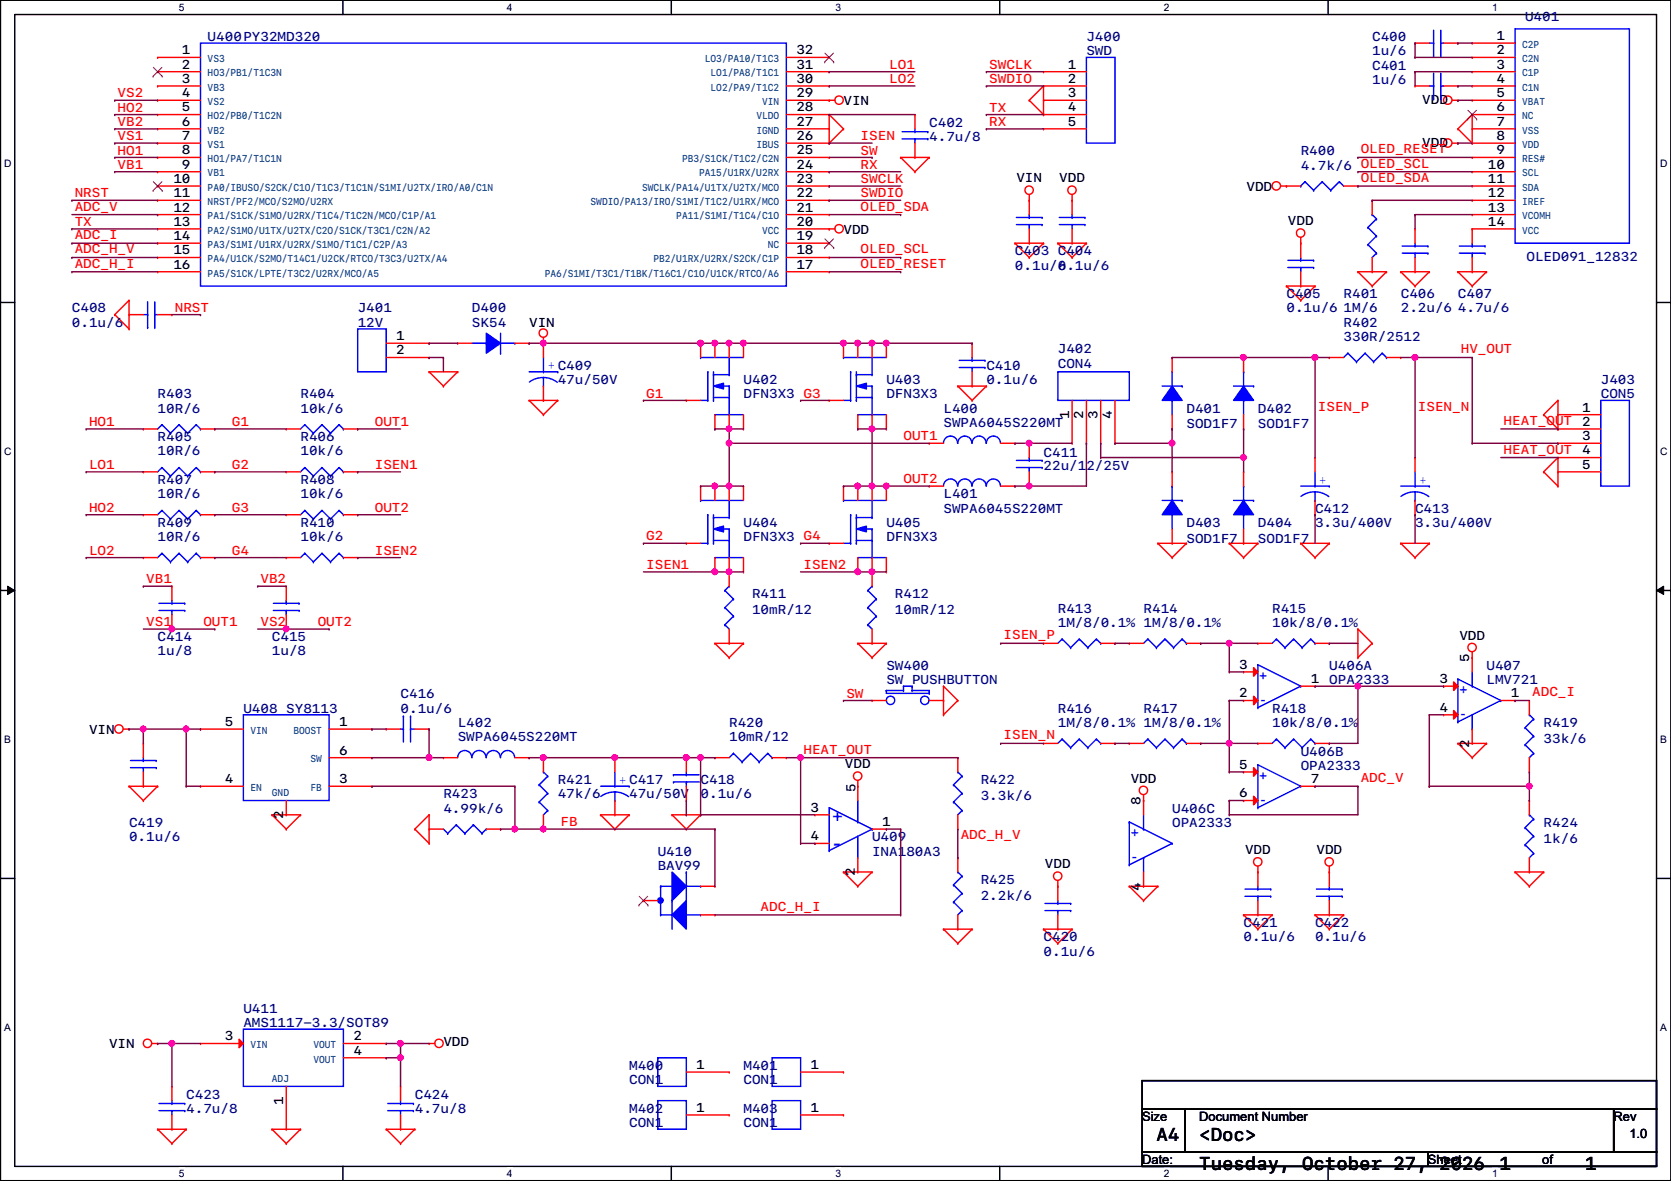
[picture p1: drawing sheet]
<svg xmlns="http://www.w3.org/2000/svg" width="297mm" height="210mm" viewBox="0 0 297 210" stroke-linecap="round" stroke-linejoin="round" font-family="sans-serif">
<defs><g id="words">
<text font-size="3.8" fill="#00f" x="148.2" y="151">-</text>
<text font-size="3.3" fill="#00f" x="147.9" y="146.3">+</text>
<g font-size="3.3">
<text x="205.6" y="202.8">A4</text>
<text x="213.2" y="202.8">&lt;Doc&gt;</text>
<text x="213.2" y="207.9">Tuesday, October 27, 2026</text>
<text x="266.5" y="207.9">1</text>
<text x="281.8" y="207.9">1</text>
</g>
<g font-size="3" fill="#00f">
<text x="223.9" y="121">+</text>
<text x="224.1" y="125.3">-</text>
<text x="259.4" y="123.5">+</text>
<text x="259.7" y="127.8">-</text>
<text x="223.9" y="138.8">+</text>
<text x="224.1" y="143.1">-</text>
<text x="201" y="148.9">+</text>
<text x="201.2" y="153.2">-</text>
</g>
<g font-size="2.3" fill="#00007f">
<text x="271.1" y="3.7">U401</text>
<text x="36.9" y="7.3">U400PY32MD320</text>
<text x="193.1" y="7.3">J400</text>
<text x="193.1" y="9.8">SWD</text>
<text x="243.9" y="7.3">C400</text>
<text x="243.9" y="9.8">1u/6</text>
<text x="243.9" y="12.4">C401</text>
<text x="243.9" y="14.9">1u/6</text>
<text x="165.2" y="22.5">C402</text>
<text x="165.2" y="25.1">4.7u/8</text>
<text x="231.2" y="27.6">R400</text>
<text x="231.2" y="30.1">4.7k/6 OLED_SCL</text>
<text x="180.4" y="45.4">C403 C404</text>
<text x="180.4" y="47.9">0.1u/6</text>
<text x="188" y="47.9">0.1u/6</text>
<text x="271.4" y="46.4">OLED091_12832</text>
<text x="228.7" y="53">C405</text>
<text x="238.8" y="53">R401</text>
<text x="249" y="53">C406</text>
<text x="259.2" y="53">C407</text>
<text x="12.8" y="55.5">C408</text>
<text x="12.8" y="58.1">0.1u/6</text>
<text x="63.6" y="55.5">J401</text>
<text x="63.6" y="58.1">12V</text>
<text x="83.9" y="55.5">D400</text>
<text x="83.9" y="58.1">SK54</text>
<text x="228.7" y="55.5">0.1u/6</text>
<text x="238.8" y="58.1">R402</text>
<text x="238.8" y="55.5">1M/6</text>
<text x="249" y="55.5">2.2u/6</text>
<text x="259.2" y="55.5">4.7u/6</text>
<text x="175.3" y="65.7">C410</text>
<text x="188" y="62.7">J402</text>
<text x="188" y="65.4">CON4</text>
<text x="238.8" y="60.6">330R/2512</text>
<text x="28" y="70.8">R403</text>
<text x="53.4" y="70.8">R404</text>
<text x="99.1" y="68.2">47u/50V</text>
<text x="132.2" y="68.2">U402</text>
<text x="132.2" y="70.8">DFN3X3 G3</text>
<text x="157.6" y="68.2">U403</text>
<text x="157.6" y="70.8">DFN3X3</text>
<text x="175.3" y="68.2">0.1u/6</text>
<text x="284.6" y="68.2">J403</text>
<text x="284.6" y="70.8">CON5</text>
<text x="28" y="73.3">10R/6</text>
<text x="53.4" y="73.3">10k/6</text>
<text x="167.7" y="73.3">L400</text>
<text x="167.7" y="75.9">SWPA6045S220MT</text>
<text x="210.9" y="73.3">D401</text>
<text x="210.9" y="76.1">SOD1F7</text>
<text x="223.6" y="73.3">D402</text>
<text x="223.6" y="76.1">SOD1F7</text>
<text x="28" y="78.4">R405</text>
<text x="28" y="80.9">10R/6</text>
<text x="53.4" y="78.4">R406</text>
<text x="53.4" y="80.9">10k/6</text>
<text x="185.5" y="81.2">C411</text>
<text x="185.5" y="83.5">22u/12/25V</text>
<text x="28" y="86">R407</text>
<text x="28" y="88.6">10R/6</text>
<text x="53.4" y="86">R408</text>
<text x="53.4" y="88.6">10k/6</text>
<text x="167.7" y="88.6">L401</text>
<text x="28" y="93.6">R409</text>
<text x="53.4" y="93.6">R410</text>
<text x="132.2" y="93.6">U404</text>
<text x="157.6" y="93.6">U405</text>
<text x="167.7" y="91.1">SWPA6045S220MT</text>
<text x="210.9" y="93.6">D403</text>
<text x="223.6" y="93.6">D404</text>
<text x="233.8" y="91.1">C412</text>
<text x="233.8" y="93.6">3.3u/400V</text>
<text x="251.5" y="91.1">C413</text>
<text x="251.5" y="93.6">3.3u/400V</text>
<text x="28" y="96.2">10R/6</text>
<text x="53.4" y="96.2">10k/6</text>
<text x="132.2" y="96.2">DFN3X3 G4</text>
<text x="157.6" y="96.2">DFN3X3</text>
<text x="210.9" y="96.4">SOD1F7</text>
<text x="223.6" y="96.4">SOD1F7</text>
<text x="133.7" y="106.3">R411</text>
<text x="159.1" y="106.3">R412</text>
<text x="28" y="114">C414</text>
<text x="48.3" y="114">C415</text>
<text x="133.7" y="109.1">10mR/12</text>
<text x="159.1" y="109.1">10mR/12</text>
<text x="188" y="108.9">R413</text>
<text x="188" y="111.4">1M/8/0.1% 1M/8/0.1%</text>
<text x="203.3" y="108.9">R414</text>
<text x="226.1" y="108.9">R415</text>
<text x="226.1" y="111.4">10k/8/0.1%</text>
<text x="28" y="116.5">1u/8</text>
<text x="48.3" y="116.5">1u/8</text>
<text x="157.6" y="119">SW400</text>
<text x="236.3" y="119">U406A</text>
<text x="264.2" y="119">U407</text>
<text x="71.2" y="124.1">C416</text>
<text x="157.6" y="121.6">SW PUSHBUTTON</text>
<text x="236.3" y="121.6">OPA2333</text>
<text x="264.2" y="121.6">LMV721</text>
<text x="43.3" y="126.7">U408 SY8113</text>
<text x="71.2" y="126.7">0.1u/6</text>
<text x="81.4" y="129.2">L402</text>
<text x="81.4" y="131.7">SWPA6045S220MT</text>
<text x="129.6" y="129.2">R420</text>
<text x="129.6" y="131.7">10mR/12</text>
<text x="188" y="126.7">R416</text>
<text x="188" y="129.2">1M/8/0.1% 1M/8/0.1%</text>
<text x="203.3" y="126.7">R417</text>
<text x="226.1" y="126.7">R418</text>
<text x="226.1" y="129.2">10k/8/0.1%</text>
<text x="274.4" y="129.2">R419</text>
<text x="274.4" y="132">33k/6</text>
<text x="231.2" y="134.3">U406B</text>
<text x="231.2" y="136.8">OPA2333</text>
<text x="78.8" y="141.9">R423</text>
<text x="99.1" y="139.4">R421</text>
<text x="99.1" y="141.9">47k/6</text>
<text x="111.8" y="141.9">47u/50V</text>
<text x="124.5" y="139.4">C418</text>
<text x="124.5" y="141.9">0.1u/6</text>
<text x="174.3" y="139.4">R422</text>
<text x="174.3" y="142.2">3.3k/6</text>
<text x="22.9" y="147">C419</text>
<text x="22.9" y="149.5">0.1u/6</text>
<text x="78.8" y="144.4">4.99k/6</text>
<text x="155" y="149.5">U409</text>
<text x="208.4" y="144.4">U406C</text>
<text x="208.4" y="147">OPA2333</text>
<text x="274.4" y="147">R424</text>
<text x="274.4" y="149.8">1k/6</text>
<text x="116.9" y="152.1">U410</text>
<text x="116.9" y="154.6">BAV99</text>
<text x="155" y="152.1">INA180A3</text>
<text x="174.3" y="157.1">R425</text>
<text x="174.3" y="159.9">2.2k/6</text>
<text x="185.5" y="167.3">C420</text>
<text x="221.1" y="164.8">C421</text>
<text x="221.1" y="167.3">0.1u/6</text>
<text x="233.8" y="164.8">C422</text>
<text x="233.8" y="167.3">0.1u/6</text>
<text x="185.5" y="169.8">0.1u/6</text>
<text x="43.3" y="180">U411</text>
<text x="43.3" y="182.5">AMS1117-3.3/SOT89</text>
<text x="111.8" y="190.2">M400</text>
<text x="132.2" y="190.2">M401</text>
<text x="33.1" y="195.2">C423</text>
<text x="33.1" y="197.8">4.7u/8</text>
<text x="73.7" y="195.2">C424</text>
<text x="73.7" y="197.8">4.7u/8</text>
<text x="111.8" y="192.7">CON1</text>
<text x="111.8" y="197.8">M402</text>
<text x="132.2" y="192.7">CON1</text>
<text x="132.2" y="197.8">M403</text>
<text x="111.8" y="200.3">CON1</text>
<text x="132.2" y="200.3">CON1</text>
</g>
<g font-size="2.3">
<text x="32.3" y="9.7">1</text>
<text x="141.6" y="9.7">32</text>
<text x="266" y="7.1">1</text>
<text x="266" y="9.7">2</text>
<text x="32.3" y="12.2">2</text>
<text x="32.3" y="14.7">3</text>
<text x="32.3" y="17.3">4</text>
<text x="141.6" y="17.3">29</text>
<text x="141.6" y="14.7">30</text>
<text x="141.6" y="12.2">31</text>
<text x="189.8" y="12.2">1</text>
<text x="189.8" y="14.7">2</text>
<text x="189.8" y="17.3">3</text>
<text x="266" y="12.2">3</text>
<text x="266" y="14.7">4</text>
<text x="266" y="17.3">5</text>
<text x="32.3" y="19.8">5</text>
<text x="32.3" y="22.4">6</text>
<text x="141.6" y="22.4">27</text>
<text x="141.6" y="19.8">28</text>
<text x="149.9" y="18.7">VIN</text>
<text x="189.8" y="19.8">4</text>
<text x="189.8" y="22.4">5</text>
<text x="252.8" y="18.5">VDD</text>
<text x="266" y="19.8">6</text>
<text x="266" y="22.4">7</text>
<text x="32.3" y="24.9">7</text>
<text x="32.3" y="27.4">8</text>
<text x="32.3" y="30">9</text>
<text x="141.6" y="30">24</text>
<text x="141.6" y="27.4">25</text>
<text x="141.6" y="24.9">26</text>
<text x="252.8" y="26.1">VDD</text>
<text x="264.5" y="30">10</text>
<text x="266" y="24.9">8</text>
<text x="266" y="27.4">9</text>
<text x="30.8" y="32.5">10</text>
<text x="30.8" y="35.1">11</text>
<text x="141.6" y="35.1">22</text>
<text x="141.6" y="32.5">23</text>
<text x="180.7" y="32.4">VIN</text>
<text x="188.3" y="32.4">VDD</text>
<text x="221.6" y="34">VDD</text>
<text x="264.5" y="32.5">11</text>
<text x="264.5" y="35.1">12</text>
<text x="30.8" y="37.6">12</text>
<text x="30.8" y="40.1">13</text>
<text x="141.6" y="40.1">20</text>
<text x="141.6" y="37.6">21</text>
<text x="149.9" y="41.6">VDD</text>
<text x="228.9" y="40">VDD</text>
<text x="264.5" y="37.6">13</text>
<text x="264.5" y="40.1">14</text>
<text x="30.8" y="42.7">14</text>
<text x="30.8" y="45.2">15</text>
<text x="30.8" y="47.8">16</text>
<text x="141.6" y="47.8">17</text>
<text x="141.6" y="45.2">18</text>
<text x="141.6" y="42.7">19</text>
<text x="94.1" y="58.1">VIN</text>
<text x="70.4" y="60.5">1</text>
<text x="70.4" y="63">2</text>
<text x="190" y="74.5" transform="rotate(-90 190 74.5)">1</text>
<text x="192.6" y="74.5" transform="rotate(-90 192.6 74.5)">2</text>
<text x="195.1" y="74.5" transform="rotate(-90 195.1 74.5)">3</text>
<text x="197.7" y="74.5" transform="rotate(-90 197.7 74.5)">4</text>
<text x="281.3" y="73.2">1</text>
<text x="281.3" y="75.7">2</text>
<text x="281.3" y="78.2">3</text>
<text x="281.3" y="80.8">4</text>
<text x="281.3" y="83.3">5</text>
<text x="259.4" y="113.7">VDD</text>
<text x="220.3" y="118.9">3</text>
<text x="261.2" y="117.6" transform="rotate(-90 261.2 117.6)">5</text>
<text x="220.3" y="124">2</text>
<text x="233" y="121.4">1</text>
<text x="255.9" y="121.4">3</text>
<text x="268.6" y="124">1</text>
<text x="15.8" y="130.5">VIN</text>
<text x="40" y="129">5</text>
<text x="60.3" y="129">1</text>
<text x="255.9" y="126.5">4</text>
<text x="60.3" y="134.1">6</text>
<text x="150.2" y="136.6">VDD</text>
<text x="220.3" y="136.7">5</text>
<text x="261.2" y="132.9" transform="rotate(-90 261.2 132.9)">2</text>
<text x="40" y="139.2">4</text>
<text x="60.3" y="139.2">3</text>
<text x="152.1" y="140.8" transform="rotate(-90 152.1 140.8)">5</text>
<text x="201" y="139.1">VDD</text>
<text x="202.7" y="143" transform="rotate(-90 202.7 143)">8</text>
<text x="220.3" y="141.7">6</text>
<text x="233" y="139.2">7</text>
<text x="50.3" y="145.6" transform="rotate(-90 50.3 145.6)">2</text>
<text x="144.1" y="144.3">3</text>
<text x="144.1" y="149.4">4</text>
<text x="156.8" y="146.8">1</text>
<text x="151.9" y="155.7" transform="rotate(-90 151.9 155.7)">2</text>
<text x="185.8" y="154.3">VDD</text>
<text x="221.3" y="151.8">VDD</text>
<text x="234" y="151.8">VDD</text>
<text x="202.7" y="158.3" transform="rotate(-90 202.7 158.3)">4</text>
<text x="40" y="184.9">3</text>
<text x="62.8" y="184.9">2</text>
<text x="78.8" y="185.8">VDD</text>
<text x="19.4" y="186.4">VIN</text>
<text x="62.8" y="187.5">4</text>
<text x="123.8" y="190">1</text>
<text x="144.1" y="190">1</text>
<text x="50.3" y="196.4" transform="rotate(-90 50.3 196.4)">1</text>
<text x="123.8" y="197.6">1</text>
<text x="144.1" y="197.6">1</text>
<text x="203" y="199.2">Size</text>
<text x="213.2" y="199.2">Document Number</text>
<text x="286.8" y="199.2">Rev</text>
<text x="289.6" y="202.3">1.0</text>
<text x="203" y="206.8">Date:</text>
<text x="253.8" y="206.8">Sheet</text>
<text x="274.1" y="206.8">of</text>
</g>
<g font-size="2.3" fill="#f00">
<text x="20.9" y="17.3">VS2</text>
<text x="158.1" y="12.2">LO1</text>
<text x="158.1" y="14.8">LO2</text>
<text x="175.8" y="12.2">SWCLK</text>
<text x="175.8" y="14.8">SWDIO</text>
<text x="20.9" y="19.9">HO2</text>
<text x="20.9" y="22.4">VB2</text>
<text x="175.8" y="19.9">TX</text>
<text x="175.8" y="22.4">RX</text>
<text x="20.9" y="24.9">VS1</text>
<text x="20.9" y="27.5">HO1</text>
<text x="153" y="24.9">ISEN</text>
<text x="153" y="27.5">SW</text>
<text x="241.9" y="27.3">OLED_RESET</text>
<text x="13.3" y="35.1">NRST</text>
<text x="20.9" y="30">VB1</text>
<text x="153" y="35.1">SWDIO</text>
<text x="153" y="32.6">SWCLK</text>
<text x="153" y="30">RX</text>
<text x="241.9" y="32.3">OLED_SDA</text>
<text x="13.3" y="40.2">TX</text>
<text x="13.3" y="37.4">ADC_V</text>
<text x="153" y="37.4">OLED_SDA</text>
<text x="13.3" y="45">ADC_H_V</text>
<text x="13.3" y="42.5">ADC_I</text>
<text x="13.3" y="47.6">ADC_H_I</text>
<text x="153" y="45">OLED_SCL</text>
<text x="153" y="47.6">OLED_RESET</text>
<text x="31.1" y="55.4">NRST</text>
<text x="259.7" y="62.8">HV_OUT</text>
<text x="114.9" y="70.7">G1</text>
<text x="15.8" y="75.7">HO1</text>
<text x="41.2" y="75.7">G1</text>
<text x="66.6" y="75.7">OUT1</text>
<text x="234.3" y="73">ISEN_P</text>
<text x="252" y="73">ISEN_N</text>
<text x="267.3" y="75.5">HEAT_OUT</text>
<text x="15.8" y="83.4">LO1</text>
<text x="41.2" y="83.4">G2</text>
<text x="66.6" y="83.4">ISEN1</text>
<text x="160.6" y="78.3">OUT1</text>
<text x="267.3" y="80.6">HEAT_OUT</text>
<text x="160.6" y="85.9">OUT2</text>
<text x="15.8" y="91">HO2</text>
<text x="41.2" y="91">G3</text>
<text x="66.6" y="91">OUT2</text>
<text x="15.8" y="98.6">LO2</text>
<text x="41.2" y="98.6">G4</text>
<text x="66.6" y="98.6">ISEN2</text>
<text x="114.9" y="96.1">G2</text>
<text x="114.9" y="101.1">ISEN1</text>
<text x="142.8" y="101.1">ISEN2</text>
<text x="26" y="103.7">VB1</text>
<text x="46.3" y="103.7">VB2</text>
<text x="26" y="111.3">VS1</text>
<text x="36.1" y="111.3">OUT1</text>
<text x="46.3" y="111.3">VS2</text>
<text x="56.5" y="111.3">OUT2</text>
<text x="178.4" y="113.6">ISEN_P</text>
<text x="150.4" y="124">SW</text>
<text x="272.4" y="123.8">ADC_I</text>
<text x="178.4" y="131.4">ISEN_N</text>
<text x="142.8" y="133.9">HEAT_OUT</text>
<text x="241.9" y="139">ADC_V</text>
<text x="99.6" y="146.9">FB</text>
<text x="170.8" y="149.2">ADC_H_V</text>
<text x="135.2" y="161.9">ADC_H_I</text>
</g>
<g font-size="2.3" fill="#00f">
<text x="97.4" y="65.7">+ C409</text>
<text x="234.5" y="86">+</text>
<text x="252.3" y="86">+</text>
<text x="110.1" y="139.3">+ C417</text>
</g>
<g font-size="1.8">
<text x="31.8" y="1.9">5</text>
<text x="90.1" y="1.9">4</text>
<text x="148.5" y="1.9">3</text>
<text x="206.9" y="1.9">2</text>
<text x="265.3" y="1.9">1</text>
<text x=".7" y="29.8">D</text>
<text x="295.1" y="29.8">D</text>
<text x=".7" y="80.9">C</text>
<text x="295.1" y="80.9">C</text>
<text x=".7" y="132.1">B</text>
<text x="295.1" y="132.1">B</text>
<text x=".7" y="183.3">A</text>
<text x="295.1" y="183.3">A</text>
<text x="31.8" y="209.2">5</text>
<text x="90.1" y="209.2">4</text>
<text x="148.5" y="209.2">3</text>
<text x="206.9" y="209.2">2</text>
<text x="265.3" y="209.2">1</text>
</g>
<g font-size="1.8" fill="#003f7f">
<text x="36.9" y="11">VS3</text>
<text x="125.3" y="11">LO3/PA10/T1C3</text>
<text x="270.6" y="8.5">C2P</text>
<text x="270.6" y="11">C2N</text>
<text x="36.9" y="13.6">HO3/PB1/T1C3N</text>
<text x="36.9" y="16.1">VB3</text>
<text x="126.3" y="16.1">LO2/PA9/T1C2</text>
<text x="126.3" y="13.6">LO1/PA8/T1C1</text>
<text x="270.6" y="13.6">C1P</text>
<text x="270.6" y="16.1">C1N</text>
<text x="36.9" y="18.7">VS2</text>
<text x="36.9" y="21.2">HO2/PB0/T1C2N</text>
<text x="36.9" y="23.7">VB2</text>
<text x="134.4" y="23.7">IGND</text>
<text x="134.4" y="21.2">VLDO</text>
<text x="135.5" y="18.7">VIN</text>
<text x="270.6" y="18.7">VBAT</text>
<text x="270.6" y="21.2">NC</text>
<text x="270.6" y="23.7">VSS</text>
<text x="36.9" y="26.3">VS1</text>
<text x="36.9" y="28.8">HO1/PA7/T1C1N</text>
<text x="121.2" y="28.8">PB3/S1CK/T1C2/C2N</text>
<text x="134.4" y="26.3">IBUS</text>
<text x="270.6" y="26.3">VDD</text>
<text x="270.6" y="28.8">RES#</text>
<text x="36.9" y="31.4">VB1</text>
<text x="36.9" y="33.9">PA0/IBUSO/S2CK/C1O/T1C3/T1C1N/S1MI/U2TX/IRO/A0/C1N</text>
<text x="114.1" y="33.9">SWCLK/PA14/U1TX/U2TX/MCO</text>
<text x="124.3" y="31.4">PA15/U1RX/U2RX</text>
<text x="270.6" y="31.4">SCL</text>
<text x="270.6" y="33.9">SDA</text>
<text x="36.9" y="36.4">NRST/PF2/MCO/S2MO/U2RX</text>
<text x="36.9" y="39">PA1/S1CK/S1MO/U2RX/T1C4/T1C2N/MCO/C1P/A1</text>
<text x="36.9" y="41.5">PA2/S1MO/U1TX/U2TX/C2O/S1CK/T3C1/C2N/A2</text>
<text x="105" y="36.4">SWDIO/PA13/IRO/S1MI/T1C2/U1RX/MCO</text>
<text x="120.2" y="39">PA11/S1MI/T1C4/C1O</text>
<text x="135.5" y="41.5">VCC</text>
<text x="270.6" y="36.4">IREF</text>
<text x="270.6" y="39">VCOMH</text>
<text x="270.6" y="41.5">VCC</text>
<text x="36.9" y="44.1">PA3/S1MI/U1RX/U2RX/S1MO/T1C1/C2P/A3</text>
<text x="36.9" y="46.6">PA4/U1CK/S2MO/T14C1/U2CK/RTCO/T3C3/U2TX/A4</text>
<text x="116.2" y="46.6">PB2/U1RX/U2RX/S2CK/C1P</text>
<text x="136.5" y="44.1">NC</text>
<text x="36.9" y="49.1">PA5/S1CK/LPTE/T3C2/U2RX/MCO/A5</text>
<text x="96.9" y="49.1">PA6/S1MI/T3C1/T1BK/T16C1/C1O/U1CK/RTCO/A6</text>
<text x="44.5" y="130.4">VIN</text>
<text x="52.2" y="130.4">BOOST</text>
<text x="55.2" y="135.5">SW</text>
<text x="44.5" y="140.6">EN</text>
<text x="48.3" y="141.4">GND</text>
<text x="55.2" y="140.6">FB</text>
<text x="44.5" y="186.3">VIN</text>
<text x="55.7" y="186.3">VOUT</text>
<text x="55.7" y="188.8">VOUT</text>
<text x="48.3" y="192.2">ADJ</text>
</g>
</g></defs>
<path d="M.1 0h296.9v209.8h-296.9zM2.6 2.6h291.9v204.7h-291.9z" fill="none" stroke="#000" stroke-width=".25"/>
<g fill="#fff">
<path d="M31.8 .3h1v2h-1z"/>
<path d="M31.8 207.6h1v1.9h-1z"/>
</g>
<path d="M61 0v2.6M61 207.3v2.5" fill="none" stroke="#000" stroke-width=".25"/>
<g fill="#fff">
<path d="M90.1 .3h1v2h-1z"/>
<path d="M90.1 207.6h1v1.9h-1z"/>
</g>
<path d="M119.3 0v2.6M119.3 207.3v2.5" fill="none" stroke="#000" stroke-width=".25"/>
<g fill="#fff">
<path d="M148.5 .3h1v2h-1z"/>
<path d="M148.5 207.6h1v1.9h-1z"/>
</g>
<path d="M177.7 0v2.6M177.7 207.3v2.5" fill="none" stroke="#000" stroke-width=".25"/>
<g fill="#fff">
<path d="M206.9 .3h1v2h-1z"/>
<path d="M206.9 207.6h1v1.9h-1z"/>
</g>
<path d="M236.1 0v2.6M236.1 207.3v2.5" fill="none" stroke="#000" stroke-width=".25"/>
<g fill="#fff">
<path d="M265.3 .3h.9v2h-.9z"/>
<path d="M265.3 207.6h.9v1.9h-.9z"/>
<path d="M.7 28.2h1.3v1.9h-1.3z"/>
<path d="M295.1 28.2h1.3v1.9h-1.3z"/>
<path d="M.7 79.3h1.3v2h-1.3z"/>
<path d="M295.1 79.3h1.3v2h-1.3z"/>
</g>
<path d="M.1 53.8h2.5M294.5 53.8h2.5" fill="none" stroke="#000" stroke-width=".25"/>
<g fill="#fff">
<path d="M.7 130.5h1.2v2h-1.2z"/>
<path d="M295.1 130.5h1.2v2h-1.2z"/>
</g>
<path d="M.1 104.9h2.5M294.5 104.9h2.5" fill="none" stroke="#000" stroke-width=".25"/>
<path d="M1.4 104.2l1.2 .7-1.2 .8zM294.5 104.9l1.2-.7v1.5z" fill="#000"/>
<path d="M1.4 104.2l1.2 .7-1.2 .8zM294.5 104.9l1.2-.7v1.5z" fill="none" stroke="#000" stroke-width=".18"/>
<g fill="#fff">
<path d="M.7 181.7h1.2v2h-1.2z"/>
<path d="M295.1 181.7h1.2v2h-1.2z"/>
</g>
<path d="M.1 156.1h2.5M294.5 156.1h2.5M203 192.1h91.5v5h-91.5zM203 197.1h7.6v7.7h-7.6zM210.6 197.1h76.2v7.7h-76.2zM286.8 197.1h7.7v7.7h-7.7zM203 204.8h50.8v2.5h-50.8zM253.8 204.8h40.7v2.5h-40.7z" fill="none" stroke="#000" stroke-width=".25"/>
<g fill="none" stroke="#f00" stroke-width=".25">
<path d="M147.4 17.8h.1M147.4 17.8h1M183 17.8h.1M183 17.8l2.5 2.6M185.5 15.3h.1M185.5 15.3v5.1M185.5 15.3l-2.5 2.5M251.5 15.3h.1M251.5 15.3h2.6M256.6 15.3h2.6M258.1 17.8h1.1M259.2 17.8h.1"/>
<path d="M259.2 15.3h.1M147.4 20.4h.1M147.4 25.4h.1M147.4 20.4v5M147.4 20.4l2.5 2.5M149.9 22.9h.1M149.9 22.9l-2.5 2.5M160.1 28h.1M160.1 28h5.1M160.1 28l2.5 2.5M162.6 30.5h.1M165.2 28h.1"/>
<path d="M165.2 28l-2.6 2.5M183 35.6h.1M183 34.6v3.5M185.5 20.4h.1M190.6 35.6h.1M190.6 34.6v1M227.7 33.1h3.5M228.7 33.1h.1M238.8 33.1h2.6M241.4 33.1h.1M258.1 25.4h1.1M259.2 25.4h.1"/>
<path d="M259.2 22.9h.1M259.2 22.9l2.5 2.5M261.7 20.4h.1M261.7 25.4h.1M261.7 20.4v5M261.7 20.4l-2.5 2.5M20.4 55.9h.1M20.4 55.9l2.5 2.6M22.9 58.5h.1M22.9 53.4h.1M22.9 53.4v5.1M22.9 53.4l-2.5 2.5"/>
<path d="M96.6 60v1M147.4 40.7h.1M147.4 40.7h1M180.4 43.2h.1M180.4 43.2h5.1M180.4 43.2l2.6 2.6M183 45.8h.1M183 43.2h.1M183 40.7v2.5M185.5 43.2h.1M185.5 43.2l-2.5 2.6M188 43.2h.1"/>
<path d="M188 43.2h5.1M188 43.2l2.6 2.6M190.6 45.8h.1M193.1 43.2h.1M193.1 43.2l-2.5 2.6M228.7 50.8h.1M228.7 50.8h5.1M228.7 50.8l2.5 2.6M231.2 53.4h.1M231.2 43.2h.1M231.2 42.2v1M233.8 50.8h.1"/>
<path d="M233.8 50.8l-2.6 2.6M241.4 48.3h.1M241.4 48.3h5.1M241.4 48.3l2.5 2.5M243.9 50.8h.1M246.5 48.3h.1M246.5 48.3l-2.6 2.5M249 48.3h.1M249 48.3h5.1M249 48.3l2.5 2.5M251.5 50.8h.1M254.1 48.3h.1"/>
<path d="M254.1 48.3l-2.6 2.5M259.2 48.3h.1M259.2 48.3h5M259.2 48.3l2.5 2.5M261.7 50.8h.1M264.2 48.3h.1M264.2 48.3l-2.5 2.5M50.9 76.2h.1M50.9 76.2h2.5M61 76.2h2.6M63.6 76.2h.1M68.7 61h7.6"/>
<path d="M68.7 63.5h7.6M76.3 66.1h.1M76.3 61h.1M76.3 63.5h.1M76.3 66.1h5.1M76.3 66.1l2.5 2.5M78.8 68.6h.1M81.4 66.1h.1M81.4 66.1l-2.6 2.5M94.1 71.2h.1M94.1 71.2h5M94.1 71.2l2.5 2.5"/>
<path d="M96.6 73.7h.1M96.6 61h.1M99.1 71.2h.1M99.1 71.2l-2.5 2.5M165.2 78.8h.1M165.2 78.8h2.5M170.3 68.6h.1M170.3 68.6h5M170.3 68.6l2.5 2.6M172.8 71.2h.1M175.3 68.6h.1M175.3 68.6l-2.5 2.6"/>
<path d="M177.9 78.8h2.5M180.4 78.8h.1M183 78.8h.1M183 78.8v2.5M190.6 78.8h.1M190.6 71.2v7.6M193.1 78.8h.1M193.1 71.2v7.6M195.7 78.8h.1M195.7 71.2v7.6M198.2 78.8h.1M198.2 71.2v7.6"/>
<path d="M274.4 73.7h.1M274.4 73.7l2.5 2.5M276.9 71.2h.1M276.9 76.2h.1M276.9 73.7h.1M276.9 78.8h.1M276.9 71.2v5M276.9 71.2l-2.5 2.5M276.9 78.8h7.7M276.9 76.2h7.7M276.9 73.7h7.7M25.5 91.5h.1"/>
<path d="M25.5 91.5h2.5M35.6 91.5h2.6M38.2 91.5h.1M50.9 83.9h.1M50.9 83.9h2.5M61 83.9h2.6M63.6 83.9h.1M165.2 86.4h.1M165.2 86.4h2.5M177.9 86.4h2.5M180.4 86.4h.1M183 86.4h.1"/>
<path d="M183 83.9v2.5M205.8 96.6h.1M205.8 96.6h5.1M205.8 96.6l2.6 2.5M208.4 99.1h.1M210.9 96.6h.1M210.9 96.6l-2.5 2.5M218.5 96.6h.1M218.5 96.6h5.1M218.5 96.6l2.6 2.5M221.1 99.1h.1M223.6 96.6h.1"/>
<path d="M223.6 96.6l-2.5 2.5M231.2 96.6h.1M231.2 96.6h5.1M231.2 96.6l2.6 2.5M233.8 99.1h.1M236.3 96.6h.1M236.3 96.6l-2.5 2.5M249 96.6h.1M249 96.6h5.1M249 96.6l2.5 2.5M251.5 99.1h.1M251.5 81.3h.1"/>
<path d="M251.5 91.5h.1M251.5 81.3v2.6M251.5 88.9v2.6M254.1 96.6h.1M254.1 96.6l-2.6 2.5M274.4 83.9h.1M274.4 83.9l2.5 2.5M276.9 81.3h.1M276.9 86.4h.1M276.9 83.9h.1M276.9 81.3l-2.5 2.6M276.9 81.3v5.1"/>
<path d="M276.9 83.9h7.7M276.9 81.3h7.7M50.9 104.2h.1M50.9 111.8h.1M50.9 104.2v2.5M50.9 109.3v2.5M127.1 114.3h.1M127.1 114.3h5.1M127.1 114.3l2.5 2.6M129.6 116.9h.1M132.2 114.3h.1M132.2 114.3l-2.6 2.6"/>
<path d="M152.5 114.3h.1M152.5 114.3h5.1M152.5 114.3l2.5 2.6M155 116.9h.1M155 114.3h.1M155 101.6h.1M155 101.6v2.6M155 111.8v2.5M157.6 114.3h.1M157.6 114.3l-2.6 2.6M241.4 116.9h.1M241.4 111.8h.1"/>
<path d="M241.4 111.8v5.1M241.4 111.8l2.5 2.5M243.9 114.3h.1M243.9 114.3l-2.5 2.6M261.7 116.9h.1M261.7 115.9v1M21.9 129.6h1M22.9 139.7h.1M22.9 129.6h.1M22.9 139.7h5.1M22.9 139.7l2.6 2.6M28 139.7h.1"/>
<path d="M28 139.7l-2.5 2.6M35.6 139.7h.1M35.6 129.6h.1M35.6 139.7h7.7M35.6 129.6h7.7M58.5 139.7h7.6M58.5 129.6h7.6M58.5 134.7h7.6M66.1 129.6h.1M66.1 139.7h.1M66.1 134.7h.1M152.5 139.7h.1"/>
<path d="M152.5 138.7v1M167.7 127h.1M167.7 122h.1M167.7 122v5M167.7 122l2.6 2.5M170.3 124.5h.1M170.3 124.5l-2.6 2.5M185.5 132.1h.1M185.5 132.1h2.5M195.7 132.1h2.5M198.2 132.1h.1M223.6 132.1h.1"/>
<path d="M223.6 132.1h2.5M233.8 132.1h2.5M236.3 132.1h.1M259.2 132.1h.1M259.2 132.1h5M259.2 132.1l2.5 2.6M261.7 134.7h.1M264.2 132.1h.1M264.2 132.1l-2.5 2.6M271.9 137.2h.1M271.9 124.5h.1M271.9 124.5v2.5"/>
<path d="M271.9 134.7v2.5M25.5 142.3h.1M48.3 144.8h.1M48.3 144.8h5.1M48.3 144.8l2.6 2.6M50.9 147.4h.1M50.9 144.8h.1M50.9 142.3v2.5M53.4 144.8h.1M53.4 144.8l-2.5 2.6M73.7 147.4h.1M73.7 147.4l2.6 2.5"/>
<path d="M76.3 149.9h.1M76.3 144.8h.1M76.3 144.8v5.1M76.3 144.8l-2.6 2.6M106.8 144.8h.1M106.8 144.8h5M106.8 144.8l2.5 2.6M109.3 147.4h.1M111.8 144.8h.1M111.8 144.8l-2.5 2.6M119.5 144.8h.1M119.5 144.8h5"/>
<path d="M119.5 144.8l2.5 2.6M122 147.4h.1M124.5 144.8h.1M124.5 144.8l-2.5 2.6M149.9 155h.1M149.9 155h5.1M149.9 155l2.6 2.5M152.5 157.5h.1M155 155h.1M155 155l-2.5 2.5M188 157.5h.1M188 156.5v1"/>
<path d="M200.7 157.5h.1M200.7 157.5h5.1M200.7 157.5l2.6 2.6M203.3 142.3h.1M203.3 157.5h.1M203.3 141.3v3.5M203.3 155v2.5M205.8 157.5h.1M205.8 157.5l-2.5 2.6M223.6 155h.1M223.6 154v3.5M236.3 155h.1"/>
<path d="M236.3 154v3.5M269.3 155h.1M269.3 155h5.1M269.3 155l2.6 2.5M271.9 157.5h.1M271.9 155h.1M271.9 142.3h.1M271.9 142.3v2.5M271.9 152.4v2.6M274.4 155h.1M274.4 155l-2.5 2.5M167.7 165.1h.1"/>
<path d="M167.7 165.1h5.1M167.7 165.1l2.6 2.6M170.3 167.7h.1M172.8 165.1h.1M172.8 165.1l-2.5 2.6M185.5 165.1h.1M185.5 165.1h5.1M185.5 165.1l2.5 2.6M188 167.7h.1M190.6 165.1h.1M190.6 165.1l-2.6 2.6M203.3 160.1h.1"/>
<path d="M221.1 162.6h.1M221.1 162.6h5M221.1 162.6l2.5 2.5M223.6 165.1h.1M223.6 162.6h.1M223.6 160.1v2.5M226.1 162.6h.1M226.1 162.6l-2.5 2.5M233.8 162.6h.1M233.8 162.6h5M233.8 162.6l2.5 2.5M236.3 165.1h.1"/>
<path d="M236.3 162.6h.1M236.3 160.1v2.5M238.8 162.6h.1M238.8 162.6l-2.5 2.5M27 185.5h1M28 185.5h.1M76.3 185.5h.1M76.3 185.5h1M122 190.5h7.6M129.6 190.5h.1M28 200.7h.1M28 200.7h5.1"/>
<path d="M28 200.7l2.6 2.5M30.6 203.2h.1M33.1 200.7h.1M33.1 200.7l-2.5 2.5M48.3 200.7h.1M48.3 200.7h5.1M48.3 200.7l2.6 2.5M50.9 203.2h.1M53.4 200.7h.1M53.4 200.7l-2.5 2.5M68.7 200.7h.1M68.7 200.7h5"/>
<path d="M68.7 200.7l2.5 2.5M71.2 203.2h.1M73.7 200.7h.1M73.7 200.7l-2.5 2.5"/>
<circle cx="149.2" cy="17.8" r=".75"/>
<circle cx="257.4" cy="17.8" r=".75"/>
<circle cx="182.9" cy="33.8" r=".75"/>
<circle cx="190.6" cy="33.8" r=".75"/>
<circle cx="226.9" cy="33" r=".75"/>
<circle cx="257.4" cy="25.4" r=".75"/>
<circle cx="96.6" cy="59.2" r=".75"/>
<circle cx="149.2" cy="40.7" r=".75"/>
<circle cx="231.2" cy="41.4" r=".75"/>
<circle cx="261.7" cy="115.1" r=".75"/>
<circle cx="21.1" cy="129.6" r=".75"/>
<circle cx="152.5" cy="137.9" r=".75"/>
<circle cx="188" cy="155.7" r=".75"/>
<circle cx="203.3" cy="140.5" r=".75"/>
<circle cx="223.6" cy="153.2" r=".75"/>
<circle cx="236.3" cy="153.2" r=".75"/>
<circle cx="26.2" cy="185.4" r=".75"/>
<circle cx="78" cy="185.4" r=".75"/>
</g>
<g fill="none" stroke="#00f" stroke-width=".25">
<path d="M254.1 15.3h.7M254.8 17.6h.1M254.8 15.3h.1M254.8 13v4.6M256.1 15.3h.1M256.1 17.6h.1M256.1 15.3h.5M256.1 13v4.6M180.7 39.9h4.5M180.7 38.7h4.5M183 38.7h.1M183 39.9h.1"/>
<path d="M183 38.1v.6M183 39.9v.8M185.2 39.9h.1M185.2 38.7h.1M231.2 33.1h.1M232 32.3h.1M232 32.3l1.5 1.5M232 32.3l-.8 .8M233.5 33.8h.1M235 32.3h.1M235 32.3l1.6 1.5M235 32.3l-1.5 1.5"/>
<path d="M236.6 33.8h.1M238.1 32.3h.1M238.1 32.3l.7 .8M238.1 32.3l-1.5 1.5M63.6 58.5h5.1v7.6h-5.1zM54.2 75.5h.1M54.2 75.5l-.8 .7M54.2 75.5l1.5 1.5M55.7 77h.1M57.2 75.5h.1M57.2 75.5l-1.5 1.5M57.2 75.5l1.6 1.5"/>
<path d="M58.8 77h.1M60.3 75.5h.1M60.3 75.5l-1.5 1.5M60.3 75.5l.7 .7M61 76.2h.1M167.7 78.8a1.25 1.25 0 0 1 1.3-1.3 1.25 1.25 0 0 1 1.2 1.3M170.3 78.8a1.25 1.25 0 0 1 1.2-1.3 1.25 1.25 0 0 1 1.3 1.3M172.8 78.8a1.25 1.25 0 0 1 1.3-1.3 1.25 1.25 0 0 1 1.2 1.3M175.3 78.8a1.25 1.25 0 0 1 1.3-1.3 1.25 1.25 0 0 1 1.2 1.3M188 66.1h12.7v5.1h-12.7zM284.6 71.2h5v15.2h-5zM28.8 90.7h.1"/>
<path d="M28.8 90.7l-.8 .8M28.8 90.7l1.5 1.5M30.3 92.2h.1M31.8 90.7h.1M31.8 90.7l-1.5 1.5M31.8 90.7l1.6 1.5M33.4 92.2h.1M34.9 90.7h.1M34.9 90.7l-1.5 1.5M34.9 90.7l.7 .8M35.6 91.5h.1M54.2 83.1h.1"/>
<path d="M54.2 83.1l-.8 .8M54.2 83.1l1.5 1.5M55.7 84.6h.1M57.2 83.1h.1M57.2 83.1l-1.5 1.5M57.2 83.1l1.6 1.5M58.8 84.6h.1M60.3 83.1h.1M60.3 83.1l-1.5 1.5M60.3 83.1l.7 .8M61 83.9h.1M167.7 86.4a1.25 1.25 0 0 1 1.3-1.3 1.25 1.25 0 0 1 1.2 1.3"/>
<path d="M170.3 86.4a1.25 1.25 0 0 1 1.2-1.3 1.25 1.25 0 0 1 1.3 1.3M172.8 86.4a1.25 1.25 0 0 1 1.3-1.3 1.25 1.25 0 0 1 1.2 1.3M175.3 86.4a1.25 1.25 0 0 1 1.3-1.3 1.25 1.25 0 0 1 1.2 1.3M180.7 83.1h4.5M180.7 81.8h4.5M183 81.8h.1M183 83.1h.1M183 81.3v.5M183 83.1v.8M185.2 83.1h.1M185.2 81.8h.1M206.6 88.9h3.5"/>
<path d="M208.4 91.5h.1M208.4 86.4h.1M208.4 86.4v2.5M208.4 91.5v2.5M210.1 88.9h.1M249 86.4h5.1M251.5 88.9h.1M251.5 86.4h.1M251.5 87.4a4 4 0 0 1 2.5 .9M251.5 87.4a4 4 0 0 0-2.5 .8M251.5 83.9v2.5M251.5 87.4v1.5"/>
<path d="M254.1 86.4h.1M48.6 108.5h4.6M48.6 107.2h4.6M50.9 107.2h.1M50.9 108.5h.1M50.9 106.7v.5M50.9 108.5v.8M53.2 108.5h.1M53.2 107.2h.1M154.3 111h.1M154.3 108h.1M154.3 104.9h.1"/>
<path d="M154.3 111l.7 .8M154.3 108l1.5 1.5M154.3 104.9l1.5 1.6M155 104.2h.1M155 104.2l-.7 .7M155.8 109.5h.1M155.8 106.5h.1M155.8 109.5l-1.5 1.5M155.8 106.5l-1.5 1.5M43.3 127h15.2v15.3h-15.2zM188.8 131.4h.1M188.8 131.4l-.8 .7"/>
<path d="M188.8 131.4l1.5 1.5M190.3 132.9h.1M191.9 131.4h.1M191.9 131.4l-1.6 1.5M191.9 131.4l1.5 1.5M193.4 132.9h.1M194.9 131.4h.1M194.9 131.4l-1.5 1.5M194.9 131.4l.8 .7M195.7 132.1h.1M226.9 131.4h.1M226.9 131.4l-.8 .7"/>
<path d="M226.9 131.4l1.5 1.5M228.4 132.9h.1M230 131.4h.1M230 131.4l-1.6 1.5M230 131.4l1.5 1.5M231.5 132.9h.1M233 131.4h.1M233 131.4l-1.5 1.5M233 131.4l.8 .7M233.8 132.1h.1M271.1 132.4h.1M271.1 129.3h.1"/>
<path d="M271.1 132.4l1.5 1.5M271.1 129.3l1.5 1.6M271.9 127h.1M271.9 127l.7 .8M272.6 133.9h.1M272.6 130.9h.1M272.6 127.8h.1M272.6 133.9l-.7 .8M272.6 130.9l-1.5 1.5M272.6 127.8l-1.5 1.5M200.7 146.1h.1M200.7 153.7h.1"/>
<path d="M200.7 146.1l7.7 3.8M200.7 146.1v7.6M203.3 147.4h.1M203.3 152.4h.1M203.3 144.8v2.6M203.3 152.4v2.6M208.4 149.9h.1M208.4 149.9l-7.7 3.8M221.3 159.3h4.6M221.3 158h4.6M223.6 158h.1M223.6 159.3h.1"/>
<path d="M223.6 157.5v.5M223.6 159.3v.8M225.9 159.3h.1M225.9 158h.1M234 159.3h4.6M234 158h4.6M236.3 158h.1M236.3 159.3h.1M236.3 157.5v.5M236.3 159.3v.8M238.6 159.3h.1M238.6 158h.1"/>
<path d="M271.1 150.2h.1M271.1 147.1h.1M271.1 150.2l1.5 1.5M271.1 147.1l1.5 1.5M271.9 144.8h.1M271.9 144.8l.7 .8M272.6 151.7h.1M272.6 148.6h.1M272.6 145.6h.1M272.6 151.7l-.7 .7M272.6 148.6l-1.5 1.6M272.6 145.6l-1.5 1.5"/>
<path d="M116.9 188h5.1v5.1h-5.1z"/>
</g>
<path d="M208.4 88.9l1.7 2.6h-3.5z" fill-rule="evenodd" fill="#00f"/>
<g fill="none" stroke="#00f" stroke-width=".25">
<path d="M35.6 7.7h104.2v43.1h-104.2zM269.3 5.1h20.3v38.1h-20.3zM249.3 45h4.5M249.3 43.7h4.5M251.5 43.7h.1M251.5 45h.1M251.5 43.2v.5M251.5 45v.8M253.8 45h.1M253.8 43.7h.1M54.2 90.7h.1M54.2 90.7l-.8 .8"/>
<path d="M54.2 90.7l1.5 1.5M55.7 92.2h.1M57.2 90.7h.1M57.2 90.7l-1.5 1.5M57.2 90.7l1.6 1.5M58.8 92.2h.1M60.3 90.7h.1M60.3 90.7l-1.5 1.5M60.3 90.7l.7 .8M61 91.5h.1M208.4 88.9l1.7 2.6h-3.5zM28.3 108.5h4.5"/>
<path d="M28.3 107.2h4.5M30.6 107.2h.1M30.6 108.5h.1M30.6 106.7v.5M30.6 108.5v.8M32.8 108.5h.1M32.8 107.2h.1M71.2 129.6h.5M71.7 129.6h.1M71.7 127.3h.1M71.7 127.3v4.6M73 127.3h.1"/>
<path d="M73 129.6h.1M73 129.6h.7M73 127.3v4.6M147.4 151.2h.1M152.5 146.1h.1M152.5 152.4h.1M152.5 142.3v3.8M152.5 148.6v3.8M155 147.4h.1M155 147.4l-7.6-3.8v7.6M155 147.4l-7.6 3.8M116.9 195.6h5.1v5.1h-5.1z"/>
</g>
<g fill="none" stroke="#f00" stroke-width=".25">
<path d="M28 10.2h.1M28 12.7h.1M28 15.3h.1M28 17.8h.1M28 10.2h7.6M28 12.7h7.6M28 15.3h7.6M28 17.8h7.6M139.8 10.2h7.6M139.8 12.7h7.6M139.8 15.3h7.6M139.8 17.8h7.6"/>
<path d="M147.4 17.8h.1M147.4 15.3h.1M147.4 12.7h.1M147.4 10.2h.1M261.7 7.7h.1M261.7 10.2h.1M261.7 12.7h.1M261.7 15.3h.1M261.7 17.8h.1M261.7 10.2h7.6M261.7 12.7h7.6M261.7 15.3h7.6"/>
<path d="M261.7 17.8h7.6M261.7 7.7h7.6M28 20.4h.1M28 22.9h.1M28 25.4h.1M28 28h.1M28 30.5h.1M28 33.1h.1M28 35.6h.1M28 38.1h.1M28 20.4h7.6M28 22.9h7.6"/>
<path d="M28 25.4h7.6M28 28h7.6M28 30.5h7.6M28 33.1h7.6M28 35.6h7.6M28 38.1h7.6M139.8 20.4h7.6M139.8 22.9h7.6M139.8 25.4h7.6M139.8 28h7.6M139.8 30.5h7.6M139.8 33.1h7.6"/>
<path d="M139.8 35.6h7.6M139.8 38.1h7.6M147.4 38.1h.1M147.4 35.6h.1M147.4 33.1h.1M147.4 30.5h.1M147.4 28h.1M147.4 25.4h.1M147.4 22.9h.1M147.4 20.4h.1M261.7 20.4h.1M261.7 22.9h.1"/>
<path d="M261.7 25.4h.1M261.7 28h.1M261.7 30.5h.1M261.7 33.1h.1M261.7 35.6h.1M261.7 38.1h.1M261.7 20.4h7.6M261.7 22.9h7.6M261.7 25.4h7.6M261.7 28h7.6M261.7 30.5h7.6M261.7 33.1h7.6"/>
<path d="M261.7 35.6h7.6M261.7 38.1h7.6M28 40.7h.1M28 43.2h.1M28 45.8h.1M28 48.3h.1M28 40.7h7.6M28 43.2h7.6M28 45.8h7.6M28 48.3h7.6M139.8 40.7h7.6M139.8 43.2h7.6"/>
<path d="M139.8 45.8h7.6M139.8 48.3h7.6M147.4 48.3h.1M147.4 45.8h.1M147.4 43.2h.1M147.4 40.7h.1M251.5 40.7h.1M251.5 48.3h.1M251.5 40.7v2.5M251.5 45.8v2.5M261.7 40.7h.1M261.7 40.7h7.6"/>
<path d="M50.9 91.5h.1M50.9 91.5h2.5M61 91.5h2.6M63.6 91.5h.1M208.4 96.6h.1M208.4 83.9h.1M208.4 83.9v2.5M208.4 94v2.6M30.6 104.2h.1M30.6 111.8h.1M30.6 104.2v2.5M30.6 109.3v2.5"/>
<path d="M68.7 129.6h.1M68.7 129.6h2.5M73.7 129.6h2.6M76.3 129.6h.1M152.5 139.7h.1M152.5 139.7v2.6M144.9 144.8h.1M144.9 149.9h.1M144.9 144.8h2.5M144.9 149.9h2.5M152.5 155h.1M152.5 152.4v2.6"/>
<path d="M155 147.4h2.6M157.6 147.4h.1M122 198.2h7.6M129.6 198.2h.1"/>
</g>
<g fill="none" stroke="#7f3f00" stroke-width=".18">
<path d="M27.2 13.5h.1M27.3 12l1.5 1.5M28.8 12l-1.6 1.5M28.8 13.5h.1M146.6 11h.1M146.6 9.4l1.6 1.6M148.2 9.4l-1.6 1.6M148.2 11h.1M260.9 19.6l1.6 1.6M262.5 19.6l-1.6 1.6M27.2 33.9h.1M27.3 32.3l1.5 1.6"/>
<path d="M28.8 32.3l-1.6 1.6M28.8 33.9h.1M260.9 21.2h.1M262.5 21.2h.1M146.6 44h.1M146.6 42.5l1.6 1.5M148.2 42.5l-1.6 1.5M148.2 44h.1"/>
</g>
<path d="M122 160.1v5l-2.5-2.5z" fill-rule="evenodd" fill="#00f"/>
<path d="M122 160.1v5l-2.5-2.5z" fill="none" stroke="#00f" stroke-width=".25"/>
<path d="M119.5 155l2.5 2.5-2.5 2.6z" fill-rule="evenodd" fill="#00f"/>
<path d="M117.4 157.5h.1M117.4 157.5h2.6M117.4 157.5v5.1M119.5 155l2.5 2.5-2.5 2.6zM122 157.5h2.5M124.5 157.5h.1M117.4 162.6h.1M117.4 162.6h2.6M119.5 160.1h.1M119.5 160.1v5M122 162.6h2.5M124.5 162.6h.1" fill="none" stroke="#00f" stroke-width=".25"/>
<circle cx="117.4" cy="160" r=".49" fill="#00f"/>
<g fill="none" stroke="#00f" stroke-width=".25">
<path d="M160.4 24.7h4.5M160.4 23.4h4.5M162.6 23.4h.1M162.6 24.7h.1M162.6 22.9v.5M162.6 24.7v.7M164.9 24.7h.1M164.9 23.4h.1M228.9 47.5h4.6M228.9 46.3h4.6M231.2 46.3h.1M231.2 47.5h.1"/>
<path d="M231.2 45.8v.5M231.2 47.5v.8M233.5 47.5h.1M233.5 46.3h.1M261.7 119.4v2.6M169.5 139.5h.1M169.5 139.5l1.5 1.5M170.3 137.2h.1M170.3 137.2l.7 .8M171 138h.1M171 138l-1.5 1.5M259.2 120.7h.1"/>
<path d="M259.2 128.3h.1M259.2 120.7l7.6 3.8M259.2 120.7v7.6M261.7 122h.1M261.7 129.6h.1M261.7 127v2.6M266.8 124.5h.1M266.8 124.5l-7.6 3.8M122 155h.1M122 155v5.1M169.5 142.5h.1M169.5 142.5l1.5 1.6"/>
<path d="M171 144.1h.1M171 141h.1M171 144.1l-.7 .7M171 141l-1.5 1.5M68.9 197.4h4.6M68.9 196.1h4.6M71.2 196.1h.1M71.2 197.4h.1M71.2 195.6v.5M71.2 197.4v.8M73.5 197.4h.1M73.5 196.1h.1"/>
<circle cx="117.4" cy="160" r=".49"/>
</g>
<g fill="none" stroke="#f00" stroke-width=".25">
<path d="M162.6 20.4h.1M162.6 28h.1M162.6 20.4v2.5M162.6 25.4v2.6M231.2 43.2h.1M231.2 50.8h.1M231.2 43.2v2.6M231.2 48.3v2.5M170.3 134.7h.1M170.3 134.7v2.5M266.8 124.5h2.5M269.3 124.5h.1"/>
<path d="M124.5 157.5h2.6M127.1 157.5h.1M170.3 147.4h.1M170.3 144.8v2.6M114.4 160.1h.1M114.4 160.1h2.5M124.5 162.6h2.6M127.1 162.6h.1M71.2 193.1h.1M71.2 193.1v2.5M71.2 198.2v2.5M71.2 200.7h.1"/>
</g>
<path d="M113.6 159.3l1.6 1.6M115.1 159.3l-1.5 1.6M113.6 160.9h.1M115.2 160.9h.1" fill="none" stroke="#7f3f00" stroke-width=".18"/>
<path d="M258.4 126.3l.8 .7-.8 .8z" fill="#f00"/>
<path d="M256.6 127h.1M256.6 127h2.6M258.4 126.3l.8 .7-.8 .8z" fill="none" stroke="#f00" stroke-width=".25"/>
<path d="M258.4 121.2l.8 .8-.8 .7z" fill="#f00"/>
<path d="M261.7 116.9h.1M261.7 116.9v2.5M256.6 122h.1M256.6 122h2.6M258.4 121.2l.8 .8-.8 .7zM261.7 132.1h.1M261.7 129.6v2.5" fill="none" stroke="#f00" stroke-width=".25"/>
<path d="M126.8 94l1.8-.5v1z" fill="#00f"/>
<g fill="none" stroke="#00f" stroke-width=".25">
<path d="M243.9 38.1h.1M243.9 38.1l.8 .8M244.7 38.9h.1M244.7 38.9l-1.5 1.5M243.2 43.5h.1M243.2 40.4h.1M243.2 43.5l1.5 1.5M243.2 40.4l1.5 1.6M244.7 45h.1M244.7 42h.1M244.7 45l-.8 .8M244.7 42l-1.5 1.5"/>
<path d="M94.1 66.1h5M96.6 68.6h.1M96.6 66.1h.1M96.6 67.1a4 4 0 0 1 2.5 .8M96.6 67.1a4 4 0 0 0-2.5 .8M96.6 63.5v2.6M96.6 67.1v1.5M99.1 66.1h.1M239.6 62.8h.1M239.6 62.8l-.8 .7M239.6 62.8l1.5 1.5M241.1 64.3h.1"/>
<path d="M242.7 62.8h.1M242.7 62.8l-1.6 1.5M242.7 62.8l1.5 1.5M244.2 64.3h.1M245.7 62.8h.1M245.7 62.8l-1.5 1.5M245.7 62.8l.8 .7M246.5 63.5h.1M124.5 88.9h.1M124.5 96.6h1.3M124.5 88.9h7.7M125.8 96.6h.1"/>
<path d="M125.8 91.5h.1M125.8 91.5v5.1M126.8 94l1.8-.5v1zM126.8 96.6h.1M126.8 92h.1M126.8 91.5v5.1M126.8 92h2.8M126.8 96.1h2.8M127.1 99.1h.1M127.1 99.1h5.1M128.6 94h1M129.6 92h.1"/>
<path d="M129.6 94h.1M129.6 99.1h.1M129.6 96.1h.1M129.6 88.9v3.1M129.6 94v5.1M223.6 118.2h.1M223.6 118.2l7.6 3.8M223.6 118.2v7.6M95.8 139.5h.1M95.8 139.5l1.6 1.5M96.6 137.2h.1M96.6 137.2l.8 .8"/>
<path d="M97.4 138h.1M97.4 138l-1.6 1.5M106.8 139.7h5M109.3 139.7h.1M109.3 137.2v2.5M111.8 139.7h.1M223.6 125.8h.1M231.2 122h.1M231.2 122l-7.6 3.8M95.8 142.5h.1M95.8 142.5l1.6 1.6M97.4 144.1h.1"/>
<path d="M97.4 141h.1M97.4 144.1l-.8 .7M97.4 141l-1.6 1.5M109.3 142.3h.1M109.3 140.8a4 4 0 0 1 2.5 .8M109.3 140.8a4 4 0 0 0-2.5 .8M109.3 140.8v1.5"/>
</g>
<g fill="none" stroke="#f00" stroke-width=".25">
<path d="M243.9 35.6h.1M243.9 35.6v2.5M243.9 48.3h.1M243.9 45.8v2.5M96.6 61h.1M96.6 71.2h.1M96.6 61v2.5M96.6 68.6v2.6M236.3 63.5h.1M236.3 63.5h2.5M246.5 63.5h2.5M249 63.5h.1"/>
<path d="M122 96.6h.1M122 96.6h2.5M124.5 86.4h.1M124.5 86.4v2.5M127.1 86.4h.1M127.1 86.4v2.5M127.1 99.1v2.5M129.6 86.4h.1M129.6 86.4v2.5M129.6 99.1v2.5M132.2 86.4h.1M132.2 86.4v2.5"/>
<path d="M132.2 99.1v2.5M127.1 101.6h.1M129.6 101.6h.1M132.2 101.6h.1M96.6 134.7h.1M96.6 134.7v2.5M109.3 134.7h.1M109.3 134.7v2.5M231.2 122h2.6M233.8 122h.1M96.6 147.4h.1M96.6 144.8v2.6"/>
<path d="M109.3 144.8h.1M109.3 142.3v2.5"/>
</g>
<path d="M222.8 123.7l.8 .8-.8 .8z" fill="#f00"/>
<path d="M221.1 124.5h.1M221.1 124.5h2.5M222.8 123.7l.8 .8-.8 .8z" fill="none" stroke="#f00" stroke-width=".25"/>
<path d="M222.8 118.7l.8 .7-.8 .8z" fill="#f00"/>
<path d="M200.7 114.3h.1M200.7 114.3h2.6M210.9 114.3h2.5M213.4 114.3h.1M221.1 119.4h.1M221.1 119.4h2.5M222.8 118.7l.8 .7-.8 .8zM231.2 139.7h2.6M233.8 139.7h.1" fill="none" stroke="#f00" stroke-width=".25"/>
<g fill="none" stroke="#00f" stroke-width=".25">
<path d="M204 113.6h.1M204 113.6l-.7 .7M204 113.6l1.6 1.5M205.6 115.1h.1M207.1 113.6h.1M207.1 113.6l-1.5 1.5M207.1 113.6l1.5 1.5M208.6 115.1h.1M210.1 113.6h.1M210.1 113.6l-1.5 1.5M210.1 113.6l.8 .7M210.9 114.3h.1"/>
<path d="M223.6 135.9h.1M223.6 135.9l7.6 3.8M223.6 135.9v7.7M231.2 139.7h.1M231.2 139.7l-7.6 3.9M223.6 143.6h.1"/>
</g>
<path d="M222.8 141.5l.8 .8-.8 .7z" fill="#f00"/>
<path d="M221.1 142.3h.1M221.1 142.3h2.5M222.8 141.5l.8 .8-.8 .7z" fill="none" stroke="#f00" stroke-width=".25"/>
<path d="M222.8 136.4l.8 .8-.8 .8z" fill="#f00"/>
<path d="M25.5 99.1h.1M25.5 99.1h2.5M35.6 99.1h2.6M38.2 99.1h.1M221.1 137.2h.1M221.1 137.2h2.5M222.8 136.4l.8 .8-.8 .8z" fill="none" stroke="#f00" stroke-width=".25"/>
<path d="M28.8 98.3h.1M28.8 98.3l-.8 .8M28.8 98.3l1.5 1.6M30.3 99.9h.1M31.8 98.3h.1M31.8 98.3l-1.5 1.6M31.8 98.3l1.6 1.6M33.4 99.9h.1M34.9 98.3h.1M34.9 98.3l-1.5 1.6M34.9 98.3l.7 .8M35.6 99.1h.1" fill="none" stroke="#00f" stroke-width=".25"/>
<path d="M126.8 68.6l1.8-.5v1z" fill="#00f"/>
<g fill="none" stroke="#00f" stroke-width=".25">
<path d="M124.5 63.5h.1M124.5 71.2h1.3M124.5 63.5h7.7M125.8 71.2h.1M125.8 66.1h.1M125.8 66.1v5.1M126.8 68.6l1.8-.5v1zM126.8 71.2h.1M126.8 66.6h.1M126.8 66.1v5.1M126.8 66.6h2.8M126.8 70.7h2.8"/>
<path d="M127.1 73.7h.1M127.1 73.7h5.1M128.6 68.6h1M129.6 66.6h.1M129.6 68.6h.1M129.6 73.7h.1M129.6 70.7h.1M129.6 63.5v3.1M129.6 68.6v5.1M219.3 68.6h3.5M221.1 71.2h.1M221.1 66.1h.1"/>
<path d="M221.1 66.1v2.5M221.1 71.2v2.5M222.8 68.6h.1M119.7 139h.1M119.7 137.7h.1M119.7 139h4.6M119.7 137.7h4.6M122 137.7h.1M122 139h.1M122 137.2v.5M122 139v.7M28.3 197.4h4.5"/>
<path d="M28.3 196.1h4.5M30.6 196.1h.1M30.6 197.4h.1M30.6 195.6v.5M30.6 197.4v.8M32.8 197.4h.1M32.8 196.1h.1"/>
</g>
<g fill="none" stroke="#f00" stroke-width=".25">
<path d="M122 71.2h.1M122 71.2h2.5M124.5 61h.1M124.5 61v2.5M127.1 76.2h.1M127.1 61h.1M127.1 61v2.5M127.1 73.7v2.5M129.6 61h.1M129.6 76.2h.1M129.6 61v2.5M129.6 73.7v2.5"/>
<path d="M132.2 76.2h.1M132.2 61h.1M132.2 61v2.5M132.2 73.7v2.5M122 134.7h.1M122 134.7v2.5M122 139.7v2.6M122 142.3h.1M30.6 193.1h.1M30.6 193.1v2.5M30.6 198.2v2.5M30.6 200.7h.1"/>
</g>
<path d="M221.1 68.6l1.7 2.6h-3.5z" fill-rule="evenodd" fill="#00f"/>
<g fill="none" stroke="#00f" stroke-width=".25">
<path d="M193.1 10.2h5.1v15.2h-5.1zM28.8 75.5h.1M28.8 75.5l-.8 .7M28.8 75.5l1.5 1.5M30.3 77h.1M31.8 75.5h.1M31.8 75.5l-1.5 1.5M31.8 75.5l1.6 1.5M33.4 77h.1M34.9 75.5h.1M34.9 75.5l-1.5 1.5M34.9 75.5l.7 .7"/>
<path d="M35.6 76.2h.1M221.1 68.6l1.7 2.6h-3.5zM78.8 147.4l.8 .7M79.6 148.1h.1M81.1 146.6h.1M81.1 146.6l-1.5 1.5M81.1 146.6l1.5 1.5M82.6 148.1h.1M84.2 146.6h.1M84.2 146.6l-1.6 1.5M84.2 146.6l1.5 1.5M85.7 148.1h.1"/>
<path d="M86.4 147.4h.1M86.4 147.4l-.7 .7M137.2 188h5.1v5.1h-5.1z"/>
</g>
<g fill="none" stroke="#f00" stroke-width=".25">
<path d="M185.5 12.7h.1M185.5 15.3h.1M185.5 17.8h.1M185.5 12.7h7.6M185.5 15.3h7.6M185.5 17.8h7.6M185.5 20.4h.1M185.5 22.9h.1M185.5 20.4h7.6M185.5 22.9h7.6M25.5 76.2h.1M25.5 76.2h2.5"/>
<path d="M35.6 76.2h2.6M38.2 76.2h.1M221.1 76.2h.1M221.1 63.5h.1M221.1 63.5v2.6M221.1 73.7v2.5M76.3 147.4h.1M76.3 147.4h2.5M86.4 147.4h2.6M89 147.4h.1M142.3 190.5h7.6M149.9 190.5h.1"/>
</g>
<path d="M152.2 68.6l1.8-.5v1z" fill="#00f"/>
<g fill="none" stroke="#00f" stroke-width=".25">
<path d="M89 59.2v3.6M83.9 61h2.5M86.4 61h.1M89 62.8h.1M89 61h2.5M91.5 61h.1M149.9 63.5h.1M149.9 71.2h1.3M149.9 63.5h7.7M151.2 71.2h.1M151.2 66.1h.1M151.2 66.1v5.1"/>
<path d="M152.2 68.6l1.8-.5v1zM152.2 71.2h.1M152.2 66.6h.1M152.2 66.1v5.1M152.2 66.6h2.8M152.2 70.7h2.8M152.5 73.7h.1M152.5 73.7h5.1M154 68.6h1M155 66.6h.1M155 68.6h.1M155 73.7h.1"/>
<path d="M155 70.7h.1M155 63.5v3.1M155 68.6v5.1"/>
</g>
<g fill="none" stroke="#f00" stroke-width=".25">
<path d="M147.4 71.2h.1M147.4 71.2h2.5M149.9 61h.1M149.9 61v2.5M152.5 76.2h.1M152.5 61h.1M152.5 61v2.5M152.5 73.7v2.5M155 61h.1M155 76.2h.1M155 61v2.5M155 73.7v2.5"/>
<path d="M157.6 76.2h.1M157.6 61h.1M157.6 61v2.5M157.6 73.7v2.5"/>
</g>
<path d="M86.4 59.2l2.6 1.8-2.6 1.8z" fill-rule="evenodd" fill="#00f"/>
<g fill="none" stroke="#00f" stroke-width=".25">
<path d="M254.1 7.7h.7M254.8 9.9h.1M254.8 7.7h.1M254.8 5.4v4.5M256.1 7.7h.1M256.1 9.9h.1M256.1 7.7h.5M256.1 5.4v4.5M86.4 59.2l2.6 1.8-2.6 1.8zM54.2 98.3h.1M54.2 98.3l-.8 .8M54.2 98.3l1.5 1.6"/>
<path d="M55.7 99.9h.1M57.2 98.3h.1M57.2 98.3l-1.5 1.6M57.2 98.3l1.6 1.6M58.8 99.9h.1M60.3 98.3h.1M60.3 98.3l-1.5 1.6M60.3 98.3l.7 .8M61 99.1h.1M219.3 88.9h3.5M221.1 91.5h.1M221.1 86.4h.1"/>
<path d="M221.1 86.4v2.5M221.1 91.5v2.5M222.8 88.9h.1M23.2 136.4h4.6M23.2 135.2h4.6M25.5 135.2h.1M25.5 136.4h.1M25.5 134.7v.5M25.5 136.4v.8M27.8 136.4h.1M27.8 135.2h.1M130.4 133.9h.1"/>
<path d="M130.4 133.9l-.8 .8M130.4 133.9l1.5 1.5M131.9 135.4h.1M133.4 133.9h.1M133.4 133.9l-1.5 1.5M133.4 133.9l1.6 1.5M135 135.4h.1M136.5 133.9h.1M136.5 133.9l-1.5 1.5M136.5 133.9l.7 .8M137.2 134.7h.1M157.6 122.7h.1"/>
<path d="M157.6 122.7v.5h7.6M157.6 122.7h3M160.6 122h.1M160.6 122.7h.1M160.6 122h1.5M160.6 122v.7M162.1 122.7h.1M162.1 122h.1M162.1 122.7h3.1M162.1 122v.7M165.2 123.2h.1M165.2 122.7h.1"/>
<path d="M165.2 122.7v.5M137.2 195.6h5.1v5.1h-5.1z"/>
<circle cx="158.3" cy="124.5" r=".75"/>
<circle cx="164.4" cy="124.5" r=".75"/>
</g>
<g fill="none" stroke="#f00" stroke-width=".25">
<path d="M251.5 7.7h.1M251.5 7.7h2.6M256.6 7.7h2.6M259.2 7.7h.1M81.4 61h.1M81.4 61h2.5M91.5 61h2.6M94.1 61h.1M50.9 99.1h.1M50.9 99.1h2.5M61 99.1h2.6M63.6 99.1h.1"/>
<path d="M25.5 132.1h.1M25.5 139.7h.1M25.5 132.1v2.6M25.5 137.2v2.5M127.1 134.7h.1M127.1 134.7h2.5M137.2 134.7h2.6M139.8 134.7h.1M155 124.5h.1M155 124.5h2.6M165.2 124.5h2.5M167.7 124.5h.1"/>
<path d="M142.3 198.2h7.6M149.9 198.2h.1"/>
</g>
<path d="M221.1 88.9l1.7 2.6h-3.5z" fill-rule="evenodd" fill="#00f"/>
<path d="M221.1 88.9l1.7 2.6h-3.5zM43.3 182.9h17.7v10.2h-17.7z" fill="none" stroke="#00f" stroke-width=".25"/>
<path d="M221.1 96.6h.1M221.1 83.9h.1M221.1 83.9v2.5M221.1 94v2.6" fill="none" stroke="#f00" stroke-width=".25"/>
<path d="M42.5 184.7l.8 .8-.8 .7z" fill="#f00"/>
<g fill="none" stroke="#f00" stroke-width=".25">
<path d="M190.6 35.6h.1M190.6 35.6v2.5M190.6 43.2h.1M190.6 40.7v2.5M261.7 40.7h.1M261.7 48.3h.1M261.7 40.7v2.5M261.7 45.8v2.5M25.5 83.9h.1M25.5 83.9h2.5M35.6 83.9h2.6M38.2 83.9h.1"/>
<path d="M185.5 114.3h.1M185.5 114.3h2.5M195.7 114.3h2.5M198.2 114.3h.1M200.7 132.1h.1M200.7 132.1h2.6M210.9 132.1h2.5M213.4 132.1h.1M188 157.5h.1M188 157.5v2.6M188 165.1h.1M188 162.6v2.5"/>
<path d="M35.6 185.5h.1M35.6 185.5h7.7M42.5 184.7l.8 .8-.8 .7zM50.9 193.1v7.6M61 185.5h7.7M61 188h7.7M68.7 185.5h.1M68.7 188h.1M50.9 200.7h.1"/>
</g>
<g fill="none" stroke="#00f" stroke-width=".25">
<path d="M188.3 39.9h4.6M188.3 38.7h4.6M190.6 38.7h.1M190.6 39.9h.1M190.6 38.1v.6M190.6 39.9v.8M192.9 39.9h.1M192.9 38.7h.1M259.4 45h4.6M259.4 43.7h4.6M261.7 43.7h.1M261.7 45h.1"/>
<path d="M261.7 43.2v.5M261.7 45v.8M264 45h.1M264 43.7h.1M206.6 68.6h3.5M208.4 71.2h.1M208.4 66.1h.1M208.4 66.1v2.5M208.4 71.2v2.5M210.1 68.6h.1M28.8 83.1h.1M28.8 83.1l-.8 .8"/>
<path d="M28.8 83.1l1.5 1.5M30.3 84.6h.1M31.8 83.1h.1M31.8 83.1l-1.5 1.5M31.8 83.1l1.6 1.5M33.4 84.6h.1M34.9 83.1h.1M34.9 83.1l-1.5 1.5M34.9 83.1l.7 .8M35.6 83.9h.1M188.8 113.6h.1M188.8 113.6l-.8 .7"/>
<path d="M188.8 113.6l1.5 1.5M190.3 115.1h.1M191.9 113.6h.1M191.9 113.6l-1.6 1.5M191.9 113.6l1.5 1.5M193.4 115.1h.1M194.9 113.6h.1M194.9 113.6l-1.5 1.5M194.9 113.6l.8 .7M195.7 114.3h.1M204 131.4h.1M204 131.4l-.7 .7"/>
<path d="M204 131.4l1.6 1.5M205.6 132.9h.1M207.1 131.4h.1M207.1 131.4l-1.5 1.5M207.1 131.4l1.5 1.5M208.6 132.9h.1M210.1 131.4h.1M210.1 131.4l-1.5 1.5M210.1 131.4l.8 .7M210.9 132.1h.1M185.8 161.8h4.5M185.8 160.6h4.5"/>
<path d="M188 160.6h.1M188 161.8h.1M188 160.1v.5M188 161.8v.8M190.3 161.8h.1M190.3 160.6h.1"/>
</g>
<path d="M208.4 68.6l1.7 2.6h-3.5z" fill-rule="evenodd" fill="#00f"/>
<g fill="none" stroke="#00f" stroke-width=".25">
<path d="M25.5 55.9h.7M26.2 58.2h.1M26.2 55.9h.1M26.2 53.6v4.6M27.5 55.9h.1M27.5 58.2h.1M27.5 55.9h.5M27.5 53.6v4.6M208.4 68.6l1.7 2.6h-3.5zM231.2 86.4h5.1M233.8 88.9h.1M233.8 86.4h.1"/>
<path d="M233.8 87.4a4 4 0 0 1 2.4 .9M233.8 87.4h-.1a4 4 0 0 0-2.4 .8M233.8 83.9v2.5M233.8 87.4v1.5M236.3 86.4h.1"/>
</g>
<path d="M22.9 55.9h.1M22.9 55.9h2.6M28 55.9h2.6M30.6 55.9h.1M208.4 76.2h.1M208.4 63.5h.1M208.4 63.5v2.6M208.4 73.7v2.5M233.8 81.3h.1M233.8 91.5h.1M233.8 81.3v2.6M233.8 88.9v2.6" fill="none" stroke="#f00" stroke-width=".25"/>
<path d="M152.2 94l1.8-.5v1z" fill="#00f"/>
<g fill="none" stroke="#00f" stroke-width=".25">
<path d="M170.5 65.3h4.6M170.5 64.1h4.6M172.8 64.1h.1M172.8 65.3h.1M172.8 63.5v.6M172.8 65.3v.8M175.1 65.3h.1M175.1 64.1h.1M149.9 88.9h.1M149.9 96.6h1.3M149.9 88.9h7.7M151.2 96.6h.1"/>
<path d="M151.2 91.5h.1M151.2 91.5v5.1M152.2 94l1.8-.5v1zM152.2 96.6h.1M152.2 92h.1M152.2 91.5v5.1M152.2 92h2.8M152.2 96.1h2.8M152.5 99.1h.1M152.5 99.1h5.1M154 94h1M155 92h.1"/>
<path d="M155 94h.1M155 99.1h.1M155 96.1h.1M155 88.9v3.1M155 94v5.1M128.9 111h.1M128.9 108h.1M128.9 104.9h.1M128.9 111l.7 .8M128.9 108l1.5 1.5M128.9 104.9l1.5 1.6M129.6 104.2h.1"/>
<path d="M129.6 104.2l-.7 .7M130.4 109.5h.1M130.4 106.5h.1M130.4 109.5l-1.5 1.5M130.4 106.5l-1.5 1.5M226.9 113.6h.1M226.9 113.6l-.8 .7M226.9 113.6l1.5 1.5M228.4 115.1h.1M230 113.6h.1M230 113.6l-1.6 1.5M230 113.6l1.5 1.5"/>
<path d="M231.5 115.1h.1M233 113.6h.1M233 113.6l-1.5 1.5M233 113.6l.8 .7M233.8 114.3h.1M81.4 134.7a1.25 1.25 0 0 1 1.2-1.3 1.25 1.25 0 0 1 1.3 1.3M83.9 134.7a1.25 1.25 0 0 1 1.3-1.3 1.25 1.25 0 0 1 1.2 1.3M86.4 134.7a1.25 1.25 0 0 1 1.3-1.3 1.25 1.25 0 0 1 1.2 1.3M89 134.7a1.25 1.25 0 0 1 1.2-1.3 1.25 1.25 0 0 1 1.3 1.3M169.5 157.3h.1M169.5 157.3l1.5 1.5M170.3 155h.1"/>
<path d="M170.3 155l.7 .7M171 158.8h.1M171 155.7h.1M171 158.8l-1.5 1.5M171 155.7l-1.5 1.6M169.5 160.3h.1M169.5 160.3l1.5 1.5M171 161.8h.1M171 161.8l-.7 .8"/>
</g>
<g fill="none" stroke="#f00" stroke-width=".25">
<path d="M172.8 61h.1M172.8 68.6h.1M172.8 61v2.5M172.8 66.1v2.5M147.4 96.6h.1M147.4 96.6h2.5M149.9 86.4h.1M149.9 86.4v2.5M152.5 86.4h.1M152.5 86.4v2.5M152.5 99.1v2.5M155 86.4h.1"/>
<path d="M155 86.4v2.5M155 99.1v2.5M157.6 86.4h.1M157.6 86.4v2.5M157.6 99.1v2.5M129.6 114.3h.1M129.6 101.6h.1M129.6 101.6v2.6M129.6 111.8v2.5M152.5 101.6h.1M155 101.6h.1M157.6 101.6h.1"/>
<path d="M223.6 114.3h.1M223.6 114.3h2.5M233.8 114.3h2.5M236.3 114.3h.1M78.8 134.7h.1M78.8 134.7h2.6M91.5 134.7h2.6M94.1 134.7h.1M170.3 152.4h.1M170.3 152.4v2.6M170.3 165.1h.1M170.3 162.6v2.5"/>
</g>
<g fill="none" stroke="#7f003f" stroke-width=".25">
<path d="M175.3 12.7h.1M175.3 15.3h.1M175.3 12.7h10.2M175.3 15.3h10.2M175.3 20.4h.1M175.3 22.9h.1M175.3 20.4h10.2M175.3 22.9h10.2M76.3 63.5h.1M76.3 61h.1M76.3 63.5h2.5M76.3 61h5.1"/>
<path d="M78.8 63.5h.1M78.8 63.5v2.6M94.1 61h.1M94.1 61h2.5M124.5 61h.1M124.5 61h5.1M127.1 61h.1"/>
</g>
<circle cx="129.6" cy="61" r=".49" fill="#f0f"/>
<circle cx="129.6" cy="61" r=".49" fill="none" stroke="#f0f" stroke-width=".25"/>
<circle cx="127.1" cy="61" r=".49" fill="#f0f"/>
<circle cx="127.1" cy="61" r=".49" fill="none" stroke="#f0f" stroke-width=".25"/>
<path d="M129.6 61h.1M129.6 61h20.3M132.2 61h.1" fill="none" stroke="#7f003f" stroke-width=".25"/>
<circle cx="132.1" cy="61" r=".49" fill="#f0f"/>
<circle cx="132.1" cy="61" r=".49" fill="none" stroke="#f0f" stroke-width=".25"/>
<path d="M149.9 61h.1M149.9 61h2.6" fill="none" stroke="#7f003f" stroke-width=".25"/>
<circle cx="152.5" cy="61" r=".49" fill="#f0f"/>
<circle cx="152.5" cy="61" r=".49" fill="none" stroke="#f0f" stroke-width=".25"/>
<circle cx="149.9" cy="61" r=".49" fill="#f0f"/>
<circle cx="149.9" cy="61" r=".49" fill="none" stroke="#f0f" stroke-width=".25"/>
<path d="M152.5 61h.1M152.5 61h5.1M155 61h.1" fill="none" stroke="#7f003f" stroke-width=".25"/>
<circle cx="157.5" cy="61" r=".49" fill="#f0f"/>
<circle cx="157.5" cy="61" r=".49" fill="none" stroke="#f0f" stroke-width=".25"/>
<circle cx="155" cy="61" r=".49" fill="#f0f"/>
<circle cx="155" cy="61" r=".49" fill="none" stroke="#f0f" stroke-width=".25"/>
<path d="M127.1 76.2h.1M127.1 76.2h5.1M129.6 76.2h.1M124.5 86.4h.1M124.5 86.4h5.1M127.1 86.4h.1" fill="none" stroke="#7f003f" stroke-width=".25"/>
<circle cx="127.1" cy="86.4" r=".49" fill="#f0f"/>
<circle cx="127.1" cy="86.4" r=".49" fill="none" stroke="#f0f" stroke-width=".25"/>
<path d="M129.6 76.2h.1M129.6 76.2v2.6M129.6 86.4h.1M129.6 86.4h2.6" fill="none" stroke="#7f003f" stroke-width=".25"/>
<circle cx="129.6" cy="76.2" r=".49" fill="#f0f"/>
<circle cx="129.6" cy="76.2" r=".49" fill="none" stroke="#f0f" stroke-width=".25"/>
<path d="M152.5 76.2h.1M152.5 76.2h5.1M155 76.2h.1M149.9 86.4h.1M149.9 86.4h2.6" fill="none" stroke="#7f003f" stroke-width=".25"/>
<circle cx="152.5" cy="86.4" r=".49" fill="#f0f"/>
<circle cx="152.5" cy="86.4" r=".49" fill="none" stroke="#f0f" stroke-width=".25"/>
<path d="M152.5 86.4h.1M152.5 86.4h5.1M155 86.4h.1" fill="none" stroke="#7f003f" stroke-width=".25"/>
<circle cx="157.5" cy="86.4" r=".49" fill="#f0f"/>
<circle cx="157.5" cy="86.4" r=".49" fill="none" stroke="#f0f" stroke-width=".25"/>
<path d="M155 76.2h.1M155 76.2v10.2" fill="none" stroke="#7f003f" stroke-width=".25"/>
<circle cx="155" cy="86.4" r=".49" fill="#f0f"/>
<circle cx="155" cy="86.4" r=".49" fill="none" stroke="#f0f" stroke-width=".25"/>
<circle cx="155" cy="76.2" r=".49" fill="#f0f"/>
<circle cx="155" cy="76.2" r=".49" fill="none" stroke="#f0f" stroke-width=".25"/>
<path d="M127.1 101.6h.1M127.1 101.6h2.5" fill="none" stroke="#7f003f" stroke-width=".25"/>
<circle cx="129.6" cy="101.6" r=".49" fill="#f0f"/>
<circle cx="129.6" cy="101.6" r=".49" fill="none" stroke="#f0f" stroke-width=".25"/>
<circle cx="127.1" cy="101.6" r=".49" fill="#f0f"/>
<circle cx="127.1" cy="101.6" r=".49" fill="none" stroke="#f0f" stroke-width=".25"/>
<path d="M129.6 101.6h.1M129.6 101.6h2.6M152.5 101.6h.1M152.5 101.6h2.5" fill="none" stroke="#7f003f" stroke-width=".25"/>
<circle cx="155" cy="101.6" r=".49" fill="#f0f"/>
<circle cx="155" cy="101.6" r=".49" fill="none" stroke="#f0f" stroke-width=".25"/>
<path d="M96.6 61h.1M96.6 61h27.9M114.4 71.2h.1M114.4 71.2h7.6M142.3 71.2h.1M142.3 71.2h5.1M114.4 96.6h.1M114.4 96.6h7.6M142.3 96.6h.1M142.3 96.6h5.1M155 101.6h.1M155 101.6h2.6" fill="none" stroke="#7f003f" stroke-width=".25"/>
<circle cx="124.5" cy="61" r=".49" fill="#f0f"/>
<circle cx="124.5" cy="61" r=".49" fill="none" stroke="#f0f" stroke-width=".25"/>
<circle cx="96.6" cy="61" r=".49" fill="#f0f"/>
<circle cx="96.6" cy="61" r=".49" fill="none" stroke="#f0f" stroke-width=".25"/>
<path d="M129.6 78.8h.1M129.6 78.8h35.6" fill="none" stroke="#7f003f" stroke-width=".25"/>
<circle cx="129.6" cy="78.8" r=".49" fill="#f0f"/>
<circle cx="129.6" cy="78.8" r=".49" fill="none" stroke="#f0f" stroke-width=".25"/>
<path d="M129.6 78.8h.1M129.6 78.8v7.6" fill="none" stroke="#7f003f" stroke-width=".25"/>
<circle cx="129.6" cy="86.4" r=".49" fill="#f0f"/>
<circle cx="129.6" cy="86.4" r=".49" fill="none" stroke="#f0f" stroke-width=".25"/>
<path d="M180.4 78.8h.1M180.4 78.8h10.2M183 78.8h.1M157.6 86.4h.1M157.6 86.4h7.6M180.4 86.4h.1M180.4 86.4h2.6" fill="none" stroke="#7f003f" stroke-width=".25"/>
<circle cx="182.9" cy="78.8" r=".49" fill="#f0f"/>
<circle cx="182.9" cy="78.8" r=".49" fill="none" stroke="#f0f" stroke-width=".25"/>
<path d="M183 86.4h.1M183 86.4h10.1" fill="none" stroke="#7f003f" stroke-width=".25"/>
<circle cx="182.9" cy="86.4" r=".49" fill="#f0f"/>
<circle cx="182.9" cy="86.4" r=".49" fill="none" stroke="#f0f" stroke-width=".25"/>
<path d="M193.1 78.8h.1M193.1 78.8v7.6M195.7 78.8h.1M195.7 78.8v2.5M198.2 78.8h.1M198.2 78.8h10.2M208.4 63.5h.1M208.4 63.5h25.4M221.1 63.5h.1M195.7 81.3h.1M195.7 81.3h25.4" fill="none" stroke="#7f003f" stroke-width=".25"/>
<circle cx="233.7" cy="63.5" r=".49" fill="#f0f"/>
<circle cx="233.7" cy="63.5" r=".49" fill="none" stroke="#f0f" stroke-width=".25"/>
<circle cx="221" cy="63.5" r=".49" fill="#f0f"/>
<circle cx="221" cy="63.5" r=".49" fill="none" stroke="#f0f" stroke-width=".25"/>
<path d="M221.1 76.2h.1M221.1 76.2v5.1" fill="none" stroke="#7f003f" stroke-width=".25"/>
<circle cx="221" cy="81.3" r=".49" fill="#f0f"/>
<circle cx="221" cy="81.3" r=".49" fill="none" stroke="#f0f" stroke-width=".25"/>
<path d="M208.4 76.2h.1M208.4 78.8h.1M208.4 76.2v7.7" fill="none" stroke="#7f003f" stroke-width=".25"/>
<circle cx="208.3" cy="78.8" r=".49" fill="#f0f"/>
<circle cx="208.3" cy="78.8" r=".49" fill="none" stroke="#f0f" stroke-width=".25"/>
<path d="M233.8 63.5h.1M233.8 63.5v17.8M233.8 63.5h2.5M221.1 81.3h.1M221.1 81.3v2.6M233.8 91.5h.1M233.8 91.5v5.1M251.5 91.5h.1M251.5 91.5v5.1M68.7 188h.1M71.2 185.5h.1M71.2 185.5v2.5h-2.5" fill="none" stroke="#7f003f" stroke-width=".25"/>
<circle cx="71.2" cy="188" r=".49" fill="#f0f"/>
<circle cx="71.2" cy="188" r=".49" fill="none" stroke="#f0f" stroke-width=".25"/>
<circle cx="71.2" cy="185.4" r=".49" fill="#f0f"/>
<circle cx="71.2" cy="185.4" r=".49" fill="none" stroke="#f0f" stroke-width=".25"/>
<path d="M28 185.5h.1M28 185.5h2.6M30.6 185.5h.1M30.6 185.5v7.6M68.7 185.5h.1M68.7 185.5h7.6M71.2 185.5h.1M71.2 188h.1M71.2 188v5.1" fill="none" stroke="#7f003f" stroke-width=".25"/>
<circle cx="30.5" cy="185.4" r=".49" fill="#f0f"/>
<circle cx="30.5" cy="185.4" r=".49" fill="none" stroke="#f0f" stroke-width=".25"/>
<g fill="none" stroke="#7f003f" stroke-width=".25">
<path d="M20.4 17.8h.1M20.4 17.8h7.6M147.4 12.7h.1M147.4 15.3h.1M147.4 12.7h15.2M147.4 15.3h15.2M12.8 35.6h.1M12.8 35.6h15.2M20.4 20.4h.1M20.4 22.9h.1M20.4 25.4h.1M20.4 28h.1"/>
<path d="M20.4 30.5h.1M20.4 20.4h7.6M20.4 22.9h7.6M20.4 25.4h7.6M20.4 28h7.6M20.4 30.5h7.6M147.4 35.6h.1M147.4 33.1h.1M147.4 20.4h.1M147.4 30.5h.1M147.4 20.4h15.2M147.4 30.5h12.7"/>
<path d="M147.4 35.6h12.7M147.4 33.1h12.7M15.3 76.2h.1M15.3 76.2h10.2M38.2 76.2h.1M38.2 76.2h12.7M63.6 76.2h.1M63.6 76.2h7.6M15.3 83.9h.1M15.3 91.5h.1M15.3 99.1h.1M15.3 83.9h10.2"/>
<path d="M15.3 91.5h10.2M15.3 99.1h10.2M38.2 83.9h.1M38.2 91.5h.1M38.2 99.1h.1M38.2 83.9h12.7M38.2 91.5h12.7M38.2 99.1h12.7M63.6 83.9h.1M63.6 91.5h.1M63.6 99.1h.1M63.6 83.9h7.6"/>
<path d="M63.6 91.5h7.6M63.6 99.1h7.6M25.5 111.8h5.1M30.6 111.8h.1M30.6 185.5h.1M30.6 185.5h5"/>
</g>
<circle cx="30.5" cy="111.8" r=".49" fill="#f0f"/>
<circle cx="30.5" cy="111.8" r=".49" fill="none" stroke="#f0f" stroke-width=".25"/>
<path d="M25.5 104.2h.1M25.5 104.2h5.1M30.6 111.8h7.6M38.2 111.8h.1M45.8 111.8h5.1M50.9 111.8h.1" fill="none" stroke="#7f003f" stroke-width=".25"/>
<circle cx="50.9" cy="111.8" r=".49" fill="#f0f"/>
<circle cx="50.9" cy="111.8" r=".49" fill="none" stroke="#f0f" stroke-width=".25"/>
<g fill="none" stroke="#7f003f" stroke-width=".25">
<path d="M251.5 10.2h.1M251.5 12.7h.1M251.5 7.7h.1M251.5 10.2h10.2M251.5 12.7h10.2M251.5 7.7v2.5M251.5 12.7v2.6M259.2 7.7h.1M259.2 15.3h.1M259.2 17.8h.1M259.2 7.7h2.5M259.2 15.3h2.5"/>
<path d="M259.2 17.8h2.5M147.4 25.4h.1M147.4 25.4h7.6M241.4 30.5h.1M241.4 28h.1M241.4 33.1h.1M241.4 30.5h20.3M241.4 28h20.3M241.4 33.1h20.3M243.9 35.6h.1M243.9 35.6h17.8M251.5 38.1h.1"/>
<path d="M251.5 38.1h10.2M251.5 38.1v2.6M259.2 25.4h.1M259.2 25.4h2.5M12.8 40.7h.1M12.8 45.8h.1M12.8 43.2h.1M12.8 48.3h.1M12.8 40.7h15.2M12.8 45.8h15.2M12.8 43.2h15.2M12.8 48.3h15.2"/>
<path d="M249 63.5h2.5M251.5 63.5h.1M251.5 63.5v17.8M45.8 104.2h.1M45.8 104.2h5.1M50.9 111.8h7.6M58.5 111.8h.1"/>
</g>
<circle cx="251.5" cy="63.5" r=".49" fill="#f0f"/>
<circle cx="251.5" cy="63.5" r=".49" fill="none" stroke="#f0f" stroke-width=".25"/>
<g fill="none" stroke="#7f003f" stroke-width=".25">
<path d="M251.5 63.5h10.2M261.7 63.5h.1M177.9 114.3h.1M177.9 114.3h7.6M213.4 114.3h.1M213.4 114.3h5.1M218.5 119.4h.1M218.5 114.3h.1M218.5 119.4h2.6M218.5 114.3v5.1M177.9 132.1h.1M177.9 132.1h7.6"/>
<path d="M213.4 132.1h.1M213.4 132.1h5.1"/>
</g>
<circle cx="218.5" cy="114.3" r=".49" fill="#f0f"/>
<circle cx="218.5" cy="114.3" r=".49" fill="none" stroke="#f0f" stroke-width=".25"/>
<g fill="none" stroke="#7f003f" stroke-width=".25">
<path d="M218.5 114.3h.1M218.5 114.3h5.1M236.3 114.3h.1M236.3 114.3h5.1M218.5 124.5h.1M218.5 132.1h.1M218.5 124.5h2.6M218.5 124.5v7.6M218.5 132.1h5.1M233.8 122h.1M233.8 122h22.8M236.3 132.1h.1"/>
<path d="M241.4 122h.1M241.4 122v10.1h-5.1M256.6 122h.1"/>
</g>
<circle cx="241.4" cy="121.9" r=".49" fill="#f0f"/>
<circle cx="241.4" cy="121.9" r=".49" fill="none" stroke="#f0f" stroke-width=".25"/>
<path d="M218.5 137.2h.1M218.5 132.1h.1M218.5 137.2h2.6M218.5 132.1v5.1" fill="none" stroke="#7f003f" stroke-width=".25"/>
<circle cx="218.5" cy="132.1" r=".49" fill="#f0f"/>
<circle cx="218.5" cy="132.1" r=".49" fill="none" stroke="#f0f" stroke-width=".25"/>
<g fill="none" stroke="#7f003f" stroke-width=".25">
<path d="M12.8 38.1h15.2M28 38.1h.1M30.6 55.9h5M35.6 55.9h.1M25.5 129.6h.1M25.5 129.6v2.5M233.8 139.7h.1M233.8 139.7h7.6M241.4 139.7h.1M241.4 139.7v5.1h-22.9M218.5 142.3h.1M218.5 144.8h.1"/>
<path d="M218.5 142.3h2.6M218.5 142.3v2.5"/>
</g>
<circle cx="25.5" cy="129.6" r=".49" fill="#f0f"/>
<circle cx="25.5" cy="129.6" r=".49" fill="none" stroke="#f0f" stroke-width=".25"/>
<path d="M33.1 139.7h.1M33.1 139.7h2.5M76.3 134.7h.1M76.3 134.7h2.5M94.1 134.7h.1M94.1 134.7h2.5" fill="none" stroke="#7f003f" stroke-width=".25"/>
<circle cx="76.3" cy="134.6" r=".49" fill="#f0f"/>
<circle cx="76.3" cy="134.6" r=".49" fill="none" stroke="#f0f" stroke-width=".25"/>
<path d="M96.6 134.7h12.7M109.3 134.7h.1" fill="none" stroke="#7f003f" stroke-width=".25"/>
<circle cx="96.6" cy="134.6" r=".49" fill="#f0f"/>
<circle cx="96.6" cy="134.6" r=".49" fill="none" stroke="#f0f" stroke-width=".25"/>
<path d="M25.5 129.6h7.6M33.1 129.6h.1M91.5 139.7h.1M91.5 139.7v7.7h-2.5M89 147.4h.1" fill="none" stroke="#7f003f" stroke-width=".25"/>
<circle cx="91.5" cy="147.3" r=".49" fill="#f0f"/>
<circle cx="91.5" cy="147.3" r=".49" fill="none" stroke="#f0f" stroke-width=".25"/>
<path d="M66.1 134.7h.1M66.1 129.6h.1M66.1 129.6h2.6M76.3 129.6h.1M76.3 129.6v5.1h-10.2M96.6 147.4h30.5M127.1 147.4h.1" fill="none" stroke="#7f003f" stroke-width=".25"/>
<circle cx="96.6" cy="147.3" r=".49" fill="#f0f"/>
<circle cx="96.6" cy="147.3" r=".49" fill="none" stroke="#f0f" stroke-width=".25"/>
<path d="M22.9 129.6h.1M22.9 129.6h2.6M66.1 139.7h.1M66.1 139.7h25.4M109.3 134.7h12.7M122 134.7h.1M91.5 147.4h.1M91.5 147.4h5.1" fill="none" stroke="#7f003f" stroke-width=".25"/>
<circle cx="109.3" cy="134.6" r=".49" fill="#f0f"/>
<circle cx="109.3" cy="134.6" r=".49" fill="none" stroke="#f0f" stroke-width=".25"/>
<circle cx="122" cy="134.6" r=".49" fill="#f0f"/>
<circle cx="122" cy="134.6" r=".49" fill="none" stroke="#f0f" stroke-width=".25"/>
<g fill="none" stroke="#7f003f" stroke-width=".25">
<path d="M261.7 78.8h.1M261.7 63.5v15.3M261.7 78.8h15.2M266.8 76.2h10.1M276.9 78.8h.1M276.9 76.2h.1M266.8 81.3h10.1M276.9 81.3h.1M122 134.7h2.5M124.5 134.7h.1M124.5 134.7v10.1M139.8 134.7h2.5"/>
<path d="M142.3 134.7h.1M122 144.8h.1M122 142.3v2.5M124.5 144.8h.1"/>
</g>
<circle cx="124.5" cy="134.6" r=".49" fill="#f0f"/>
<circle cx="124.5" cy="134.6" r=".49" fill="none" stroke="#f0f" stroke-width=".25"/>
<path d="M33.1 129.6h.1M33.1 129.6v10.1M124.5 134.7h2.6M127.1 134.7h.1M149.9 124.5h.1M149.9 124.5h5.1" fill="none" stroke="#7f003f" stroke-width=".25"/>
<circle cx="33.1" cy="129.6" r=".49" fill="#f0f"/>
<circle cx="33.1" cy="129.6" r=".49" fill="none" stroke="#f0f" stroke-width=".25"/>
<g fill="none" stroke="#7f003f" stroke-width=".25">
<path d="M147.4 28h7.6M155 28h.1M198.2 114.3h.1M198.2 114.3h2.5M33.1 129.6h2.5M35.6 129.6h.1M170.3 134.7h.1M170.3 134.7h-28v15.2M198.2 132.1h.1M198.2 132.1h2.5M124.5 144.8h.1M124.5 144.8h20.4"/>
<path d="M142.3 149.9h.1M142.3 149.9h2.6M144.9 149.9h.1"/>
</g>
<circle cx="142.3" cy="134.6" r=".49" fill="#f0f"/>
<circle cx="142.3" cy="134.6" r=".49" fill="none" stroke="#f0f" stroke-width=".25"/>
<g fill="none" stroke="#7f003f" stroke-width=".25">
<path d="M254.1 127h.1M254.1 139.7h.1M254.1 127h2.5M254.1 127v12.7M254.1 139.7h17.8M127.1 147.4h.1M127.1 147.4v10.1M157.6 147.4h.1M157.6 147.4h2.5M160.1 147.4h.1M160.1 147.4v15.2M170.3 152.4h.1"/>
<path d="M170.3 147.4v5M127.1 162.6h33M160.1 162.6h.1"/>
</g>
<circle cx="271.8" cy="139.7" r=".49" fill="#f0f"/>
<circle cx="271.8" cy="139.7" r=".49" fill="none" stroke="#f0f" stroke-width=".25"/>
<g fill="none" stroke="#7f003f" stroke-width=".25">
<path d="M147.4 38.1h12.7M160.1 38.1h.1M147.4 45.8h12.7M147.4 48.3h12.7M160.1 45.8h.1M160.1 48.3h.1M157.6 61h15.2M172.8 61h.1M114.4 101.6h12.7M127.1 101.6h.1M142.3 101.6h10.2M152.5 101.6h.1"/>
<path d="M269.3 124.5h.1M269.3 124.5h2.6M271.9 139.7h.1M271.9 137.2v5.1M271.9 142.3h.1"/>
</g>
<circle cx="152.5" cy="101.6" r=".49" fill="#f0f"/>
<circle cx="152.5" cy="101.6" r=".49" fill="none" stroke="#f0f" stroke-width=".25"/>
<circle cx="129.6" cy="61" r=".49" fill="#f0f"/>
<circle cx="129.6" cy="61" r=".49" fill="none" stroke="#f0f" stroke-width=".25"/>
<circle cx="127.1" cy="61" r=".49" fill="#f0f"/>
<circle cx="127.1" cy="61" r=".49" fill="none" stroke="#f0f" stroke-width=".25"/>
<circle cx="132.1" cy="61" r=".49" fill="#f0f"/>
<circle cx="132.1" cy="61" r=".49" fill="none" stroke="#f0f" stroke-width=".25"/>
<circle cx="152.5" cy="61" r=".49" fill="#f0f"/>
<circle cx="152.5" cy="61" r=".49" fill="none" stroke="#f0f" stroke-width=".25"/>
<circle cx="149.9" cy="61" r=".49" fill="#f0f"/>
<circle cx="149.9" cy="61" r=".49" fill="none" stroke="#f0f" stroke-width=".25"/>
<circle cx="157.5" cy="61" r=".49" fill="#f0f"/>
<circle cx="157.5" cy="61" r=".49" fill="none" stroke="#f0f" stroke-width=".25"/>
<circle cx="155" cy="61" r=".49" fill="#f0f"/>
<circle cx="155" cy="61" r=".49" fill="none" stroke="#f0f" stroke-width=".25"/>
<circle cx="127.1" cy="86.4" r=".49" fill="#f0f"/>
<circle cx="127.1" cy="86.4" r=".49" fill="none" stroke="#f0f" stroke-width=".25"/>
<circle cx="129.6" cy="76.2" r=".49" fill="#f0f"/>
<circle cx="129.6" cy="76.2" r=".49" fill="none" stroke="#f0f" stroke-width=".25"/>
<circle cx="152.5" cy="86.4" r=".49" fill="#f0f"/>
<circle cx="152.5" cy="86.4" r=".49" fill="none" stroke="#f0f" stroke-width=".25"/>
<circle cx="157.5" cy="86.4" r=".49" fill="#f0f"/>
<circle cx="157.5" cy="86.4" r=".49" fill="none" stroke="#f0f" stroke-width=".25"/>
<circle cx="155" cy="86.4" r=".49" fill="#f0f"/>
<circle cx="155" cy="86.4" r=".49" fill="none" stroke="#f0f" stroke-width=".25"/>
<circle cx="155" cy="76.2" r=".49" fill="#f0f"/>
<circle cx="155" cy="76.2" r=".49" fill="none" stroke="#f0f" stroke-width=".25"/>
<circle cx="129.6" cy="101.6" r=".49" fill="#f0f"/>
<circle cx="129.6" cy="101.6" r=".49" fill="none" stroke="#f0f" stroke-width=".25"/>
<circle cx="127.1" cy="101.6" r=".49" fill="#f0f"/>
<circle cx="127.1" cy="101.6" r=".49" fill="none" stroke="#f0f" stroke-width=".25"/>
<circle cx="155" cy="101.6" r=".49" fill="#f0f"/>
<circle cx="155" cy="101.6" r=".49" fill="none" stroke="#f0f" stroke-width=".25"/>
<circle cx="124.5" cy="61" r=".49" fill="#f0f"/>
<circle cx="124.5" cy="61" r=".49" fill="none" stroke="#f0f" stroke-width=".25"/>
<circle cx="96.6" cy="61" r=".49" fill="#f0f"/>
<circle cx="96.6" cy="61" r=".49" fill="none" stroke="#f0f" stroke-width=".25"/>
<circle cx="129.6" cy="78.8" r=".49" fill="#f0f"/>
<circle cx="129.6" cy="78.8" r=".49" fill="none" stroke="#f0f" stroke-width=".25"/>
<circle cx="129.6" cy="86.4" r=".49" fill="#f0f"/>
<circle cx="129.6" cy="86.4" r=".49" fill="none" stroke="#f0f" stroke-width=".25"/>
<circle cx="182.9" cy="78.8" r=".49" fill="#f0f"/>
<circle cx="182.9" cy="78.8" r=".49" fill="none" stroke="#f0f" stroke-width=".25"/>
<circle cx="182.9" cy="86.4" r=".49" fill="#f0f"/>
<circle cx="182.9" cy="86.4" r=".49" fill="none" stroke="#f0f" stroke-width=".25"/>
<circle cx="233.7" cy="63.5" r=".49" fill="#f0f"/>
<circle cx="233.7" cy="63.5" r=".49" fill="none" stroke="#f0f" stroke-width=".25"/>
<circle cx="221" cy="63.5" r=".49" fill="#f0f"/>
<circle cx="221" cy="63.5" r=".49" fill="none" stroke="#f0f" stroke-width=".25"/>
<circle cx="221" cy="81.3" r=".49" fill="#f0f"/>
<circle cx="221" cy="81.3" r=".49" fill="none" stroke="#f0f" stroke-width=".25"/>
<circle cx="208.3" cy="78.8" r=".49" fill="#f0f"/>
<circle cx="208.3" cy="78.8" r=".49" fill="none" stroke="#f0f" stroke-width=".25"/>
<circle cx="71.2" cy="188" r=".49" fill="#f0f"/>
<circle cx="71.2" cy="188" r=".49" fill="none" stroke="#f0f" stroke-width=".25"/>
<circle cx="71.2" cy="185.4" r=".49" fill="#f0f"/>
<circle cx="71.2" cy="185.4" r=".49" fill="none" stroke="#f0f" stroke-width=".25"/>
<circle cx="30.5" cy="185.4" r=".49" fill="#f0f"/>
<circle cx="30.5" cy="185.4" r=".49" fill="none" stroke="#f0f" stroke-width=".25"/>
<circle cx="30.5" cy="111.8" r=".49" fill="#f0f"/>
<circle cx="30.5" cy="111.8" r=".49" fill="none" stroke="#f0f" stroke-width=".25"/>
<circle cx="50.9" cy="111.8" r=".49" fill="#f0f"/>
<circle cx="50.9" cy="111.8" r=".49" fill="none" stroke="#f0f" stroke-width=".25"/>
<circle cx="251.5" cy="63.5" r=".49" fill="#f0f"/>
<circle cx="251.5" cy="63.5" r=".49" fill="none" stroke="#f0f" stroke-width=".25"/>
<circle cx="218.5" cy="114.3" r=".49" fill="#f0f"/>
<circle cx="218.5" cy="114.3" r=".49" fill="none" stroke="#f0f" stroke-width=".25"/>
<circle cx="241.4" cy="121.9" r=".49" fill="#f0f"/>
<circle cx="241.4" cy="121.9" r=".49" fill="none" stroke="#f0f" stroke-width=".25"/>
<circle cx="218.5" cy="132.1" r=".49" fill="#f0f"/>
<circle cx="218.5" cy="132.1" r=".49" fill="none" stroke="#f0f" stroke-width=".25"/>
<circle cx="25.5" cy="129.6" r=".49" fill="#f0f"/>
<circle cx="25.5" cy="129.6" r=".49" fill="none" stroke="#f0f" stroke-width=".25"/>
<circle cx="76.3" cy="134.6" r=".49" fill="#f0f"/>
<circle cx="76.3" cy="134.6" r=".49" fill="none" stroke="#f0f" stroke-width=".25"/>
<circle cx="96.6" cy="134.6" r=".49" fill="#f0f"/>
<circle cx="96.6" cy="134.6" r=".49" fill="none" stroke="#f0f" stroke-width=".25"/>
<circle cx="91.5" cy="147.3" r=".49" fill="#f0f"/>
<circle cx="91.5" cy="147.3" r=".49" fill="none" stroke="#f0f" stroke-width=".25"/>
<circle cx="96.6" cy="147.3" r=".49" fill="#f0f"/>
<circle cx="96.6" cy="147.3" r=".49" fill="none" stroke="#f0f" stroke-width=".25"/>
<circle cx="109.3" cy="134.6" r=".49" fill="#f0f"/>
<circle cx="109.3" cy="134.6" r=".49" fill="none" stroke="#f0f" stroke-width=".25"/>
<circle cx="122" cy="134.6" r=".49" fill="#f0f"/>
<circle cx="122" cy="134.6" r=".49" fill="none" stroke="#f0f" stroke-width=".25"/>
<circle cx="124.5" cy="134.6" r=".49" fill="#f0f"/>
<circle cx="124.5" cy="134.6" r=".49" fill="none" stroke="#f0f" stroke-width=".25"/>
<circle cx="33.1" cy="129.6" r=".49" fill="#f0f"/>
<circle cx="33.1" cy="129.6" r=".49" fill="none" stroke="#f0f" stroke-width=".25"/>
<circle cx="142.3" cy="134.6" r=".49" fill="#f0f"/>
<circle cx="142.3" cy="134.6" r=".49" fill="none" stroke="#f0f" stroke-width=".25"/>
<circle cx="271.8" cy="139.7" r=".49" fill="#f0f"/>
<circle cx="271.8" cy="139.7" r=".49" fill="none" stroke="#f0f" stroke-width=".25"/>
<circle cx="152.5" cy="101.6" r=".49" fill="#f0f"/>
<circle cx="152.5" cy="101.6" r=".49" fill="none" stroke="#f0f" stroke-width=".25"/>
<use href="#words"/>
</svg>
